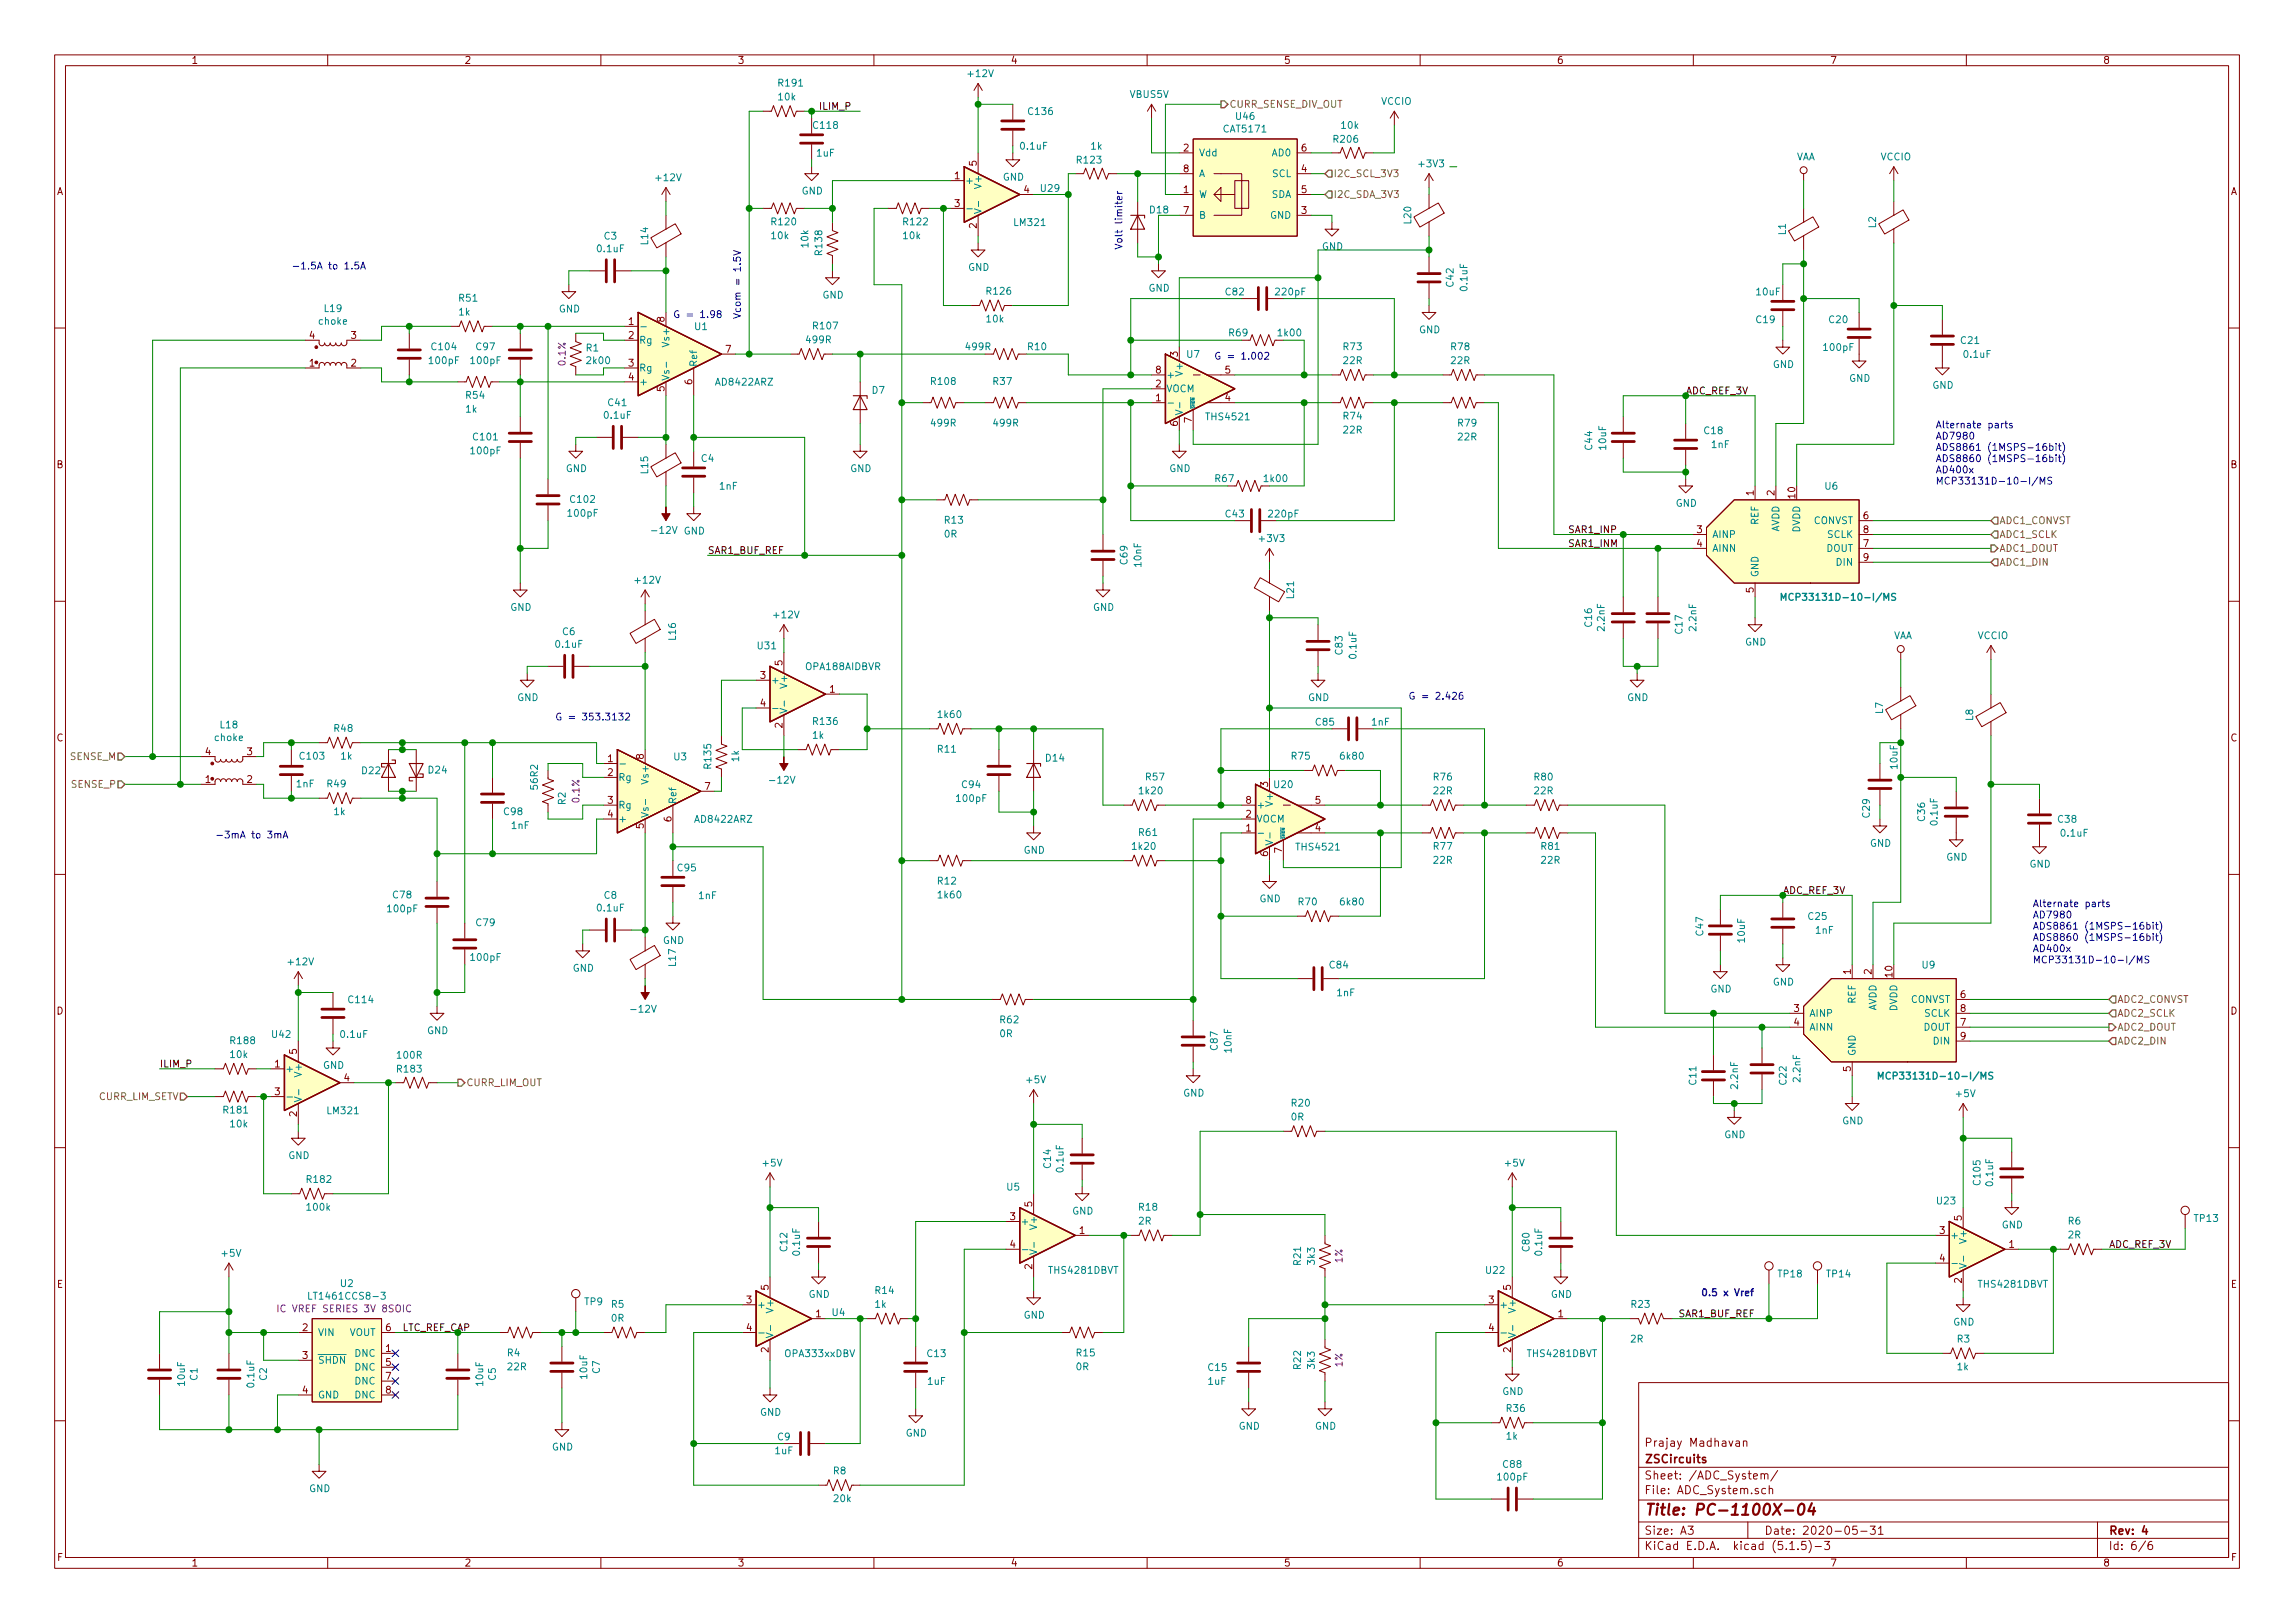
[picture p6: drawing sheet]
<svg xmlns="http://www.w3.org/2000/svg" width="420mm" height="297mm" viewBox="0 0 420 297" stroke-linecap="round" stroke-linejoin="round" font-family="sans-serif">
<defs><g id="words">
<text font-size="2.8" fill="#840000" x="301" y="277.3">Title: PC-1100X-04</text>
<g font-size="2.1" fill="#840000">
<text x="301" y="267.8">ZSCircuits</text>
<text x="301" y="264.8">Prajay Madhavan</text>
<text x="301" y="273.5">File: ADC_System.sch</text>
<text x="301" y="270.8">Sheet: /ADC_System/</text>
<text x="301" y="280.9">Size: A3</text>
<text x="323" y="280.9">Date: 2020-05-31</text>
<text x="386" y="280.9">Rev: 4</text>
<text x="301" y="283.7">KiCad E.D.A. kicad (5.1.5)-3</text>
<text x="386" y="283.7">Id: 6/6</text>
</g>
<g font-size="1.8" fill="#840000">
<text x="35" y="11.7">1</text>
<text x="85" y="11.7">2</text>
<text x="135" y="11.7">3</text>
<text x="185" y="11.7">4</text>
<text x="235" y="11.7">5</text>
<text x="285" y="11.7">6</text>
<text x="335" y="11.7">7</text>
<text x="385" y="11.7">8</text>
<text x="216.7" y="27.7">2</text>
<text x="238.3" y="27.7">6</text>
<text x="10.4" y="35.7">A</text>
<text x="174.8" y="32.8">1</text>
<text x="178.8" y="30.4" transform="rotate(-90 178.8 30.4)">5</text>
<text x="187.5" y="35.3">4</text>
<text x="216.7" y="35.3">1</text>
<text x="216.7" y="31.5">8</text>
<text x="238.3" y="31.5">4</text>
<text x="238.3" y="35.3">5</text>
<text x="408.4" y="35.7">A</text>
<text x="174.8" y="37.9">3</text>
<text x="178.8" y="41.8" transform="rotate(-90 178.8 41.8)">2</text>
<text x="216.7" y="39.2">7</text>
<text x="238.3" y="39.2">3</text>
<text x="115.1" y="59.5">1</text>
<text x="121.7" y="58.9" transform="rotate(-90 121.7 58.9)">8</text>
<text x="56.7" y="62">4</text>
<text x="64.3" y="62">3</text>
<text x="115.1" y="62">2</text>
<text x="132.9" y="64.6">7</text>
<text x="215.6" y="65.3" transform="rotate(-90 215.6 65.3)">3</text>
<text x="56.7" y="67.1">1</text>
<text x="64.3" y="67.1">2</text>
<text x="115.1" y="67.1">3</text>
<text x="115.1" y="69.6">4</text>
<text x="121.7" y="71.6" transform="rotate(-90 121.7 71.6)">5</text>
<text x="126.7" y="70.4" transform="rotate(-90 126.7 70.4)">6</text>
<text x="211.6" y="70.9">2</text>
<text x="211.6" y="68.4">8</text>
<text x="224.3" y="68.4">5</text>
<text x="211.6" y="73.4">1</text>
<text x="215.6" y="78" transform="rotate(-90 215.6 78)">6</text>
<text x="218.2" y="77.4" transform="rotate(-90 218.2 77.4)">7</text>
<text x="224.3" y="73.4">4</text>
<text x="10.4" y="85.7">B</text>
<text x="408.4" y="85.7">B</text>
<text x="321.1" y="90.7" transform="rotate(-90 321.1 90.7)">1</text>
<text x="324.9" y="90.7" transform="rotate(-90 324.9 90.7)">2</text>
<text x="328.7" y="91.2" transform="rotate(-90 328.7 91.2)">10</text>
<text x="341.1" y="95">6</text>
<text x="310.7" y="97.6">3</text>
<text x="310.7" y="100.1">4</text>
<text x="341.1" y="100.1">7</text>
<text x="341.1" y="97.6">8</text>
<text x="341.1" y="102.7">9</text>
<text x="321.1" y="108.5" transform="rotate(-90 321.1 108.5)">5</text>
<text x="139.2" y="124.2">3</text>
<text x="143.3" y="121.8" transform="rotate(-90 143.3 121.8)">5</text>
<text x="139.2" y="129.3">4</text>
<text x="151.9" y="126.8">1</text>
<text x="10.4" y="135.7">C</text>
<text x="143.3" y="133.2" transform="rotate(-90 143.3 133.2)">2</text>
<text x="408.4" y="135.7">C</text>
<text x="37.6" y="143.3">1</text>
<text x="37.6" y="138.2">4</text>
<text x="45.2" y="143.3">2</text>
<text x="45.2" y="138.2">3</text>
<text x="111.3" y="139.5">1</text>
<text x="111.3" y="142">2</text>
<text x="117.9" y="138.9" transform="rotate(-90 117.9 138.9)">8</text>
<text x="111.3" y="147.1">3</text>
<text x="111.3" y="149.6">4</text>
<text x="129.1" y="144.6">7</text>
<text x="228.1" y="149.6">2</text>
<text x="228.1" y="147.1">8</text>
<text x="232.2" y="144" transform="rotate(-90 232.2 144)">3</text>
<text x="240.8" y="147.1">5</text>
<text x="117.9" y="151.6" transform="rotate(-90 117.9 151.6)">5</text>
<text x="122.9" y="150.4" transform="rotate(-90 122.9 150.4)">6</text>
<text x="228.1" y="152.2">1</text>
<text x="240.8" y="152.2">4</text>
<text x="232.2" y="156.7" transform="rotate(-90 232.2 156.7)">6</text>
<text x="234.7" y="156.1" transform="rotate(-90 234.7 156.1)">7</text>
<text x="338.8" y="178.3" transform="rotate(-90 338.8 178.3)">1</text>
<text x="342.6" y="178.3" transform="rotate(-90 342.6 178.3)">2</text>
<text x="346.5" y="178.8" transform="rotate(-90 346.5 178.8)">10</text>
<text x="10.4" y="185.7">D</text>
<text x="328.4" y="185.2">3</text>
<text x="358.9" y="182.7">6</text>
<text x="358.9" y="185.2">8</text>
<text x="408.4" y="185.7">D</text>
<text x="328.4" y="187.7">4</text>
<text x="358.9" y="187.7">7</text>
<text x="358.9" y="190.3">9</text>
<text x="50.3" y="195.4">1</text>
<text x="54.4" y="192.9" transform="rotate(-90 54.4 192.9)">5</text>
<text x="63" y="197.9">4</text>
<text x="338.8" y="196.1" transform="rotate(-90 338.8 196.1)">5</text>
<text x="50.3" y="200.4">3</text>
<text x="54.4" y="204.4" transform="rotate(-90 54.4 204.4)">2</text>
<text x="189" y="220.9" transform="rotate(-90 189 220.9)">5</text>
<text x="184.9" y="223.3">3</text>
<text x="197.6" y="225.8">1</text>
<text x="355.1" y="225.8">3</text>
<text x="359.2" y="223.4" transform="rotate(-90 359.2 223.4)">5</text>
<text x="184.9" y="228.4">4</text>
<text x="189" y="232.3" transform="rotate(-90 189 232.3)">2</text>
<text x="355.1" y="230.9">4</text>
<text x="367.8" y="228.4">1</text>
<text x="10.4" y="235.7">E</text>
<text x="136.7" y="238.5">3</text>
<text x="140.7" y="236.1" transform="rotate(-90 140.7 236.1)">5</text>
<text x="272.6" y="238.5">3</text>
<text x="276.6" y="236.1" transform="rotate(-90 276.6 236.1)">5</text>
<text x="359.2" y="234.8" transform="rotate(-90 359.2 234.8)">2</text>
<text x="408.4" y="235.7">E</text>
<text x="55.4" y="243.6">2</text>
<text x="70.6" y="243.6">6</text>
<text x="136.7" y="243.6">4</text>
<text x="149.4" y="241.1">1</text>
<text x="272.6" y="243.6">4</text>
<text x="285.3" y="241.1">1</text>
<text x="55.4" y="248.7">3</text>
<text x="70.6" y="247.4">1</text>
<text x="70.6" y="250">5</text>
<text x="140.7" y="247.5" transform="rotate(-90 140.7 247.5)">2</text>
<text x="276.6" y="247.5" transform="rotate(-90 276.6 247.5)">2</text>
<text x="55.4" y="255.1">4</text>
<text x="70.6" y="252.5">7</text>
<text x="70.6" y="255.1">8</text>
<text x="10.5" y="285.7">F</text>
<text x="35" y="286.7">1</text>
<text x="85" y="286.7">2</text>
<text x="135" y="286.7">3</text>
<text x="185" y="286.7">4</text>
<text x="235" y="286.7">5</text>
<text x="285" y="286.7">6</text>
<text x="335" y="286.7">7</text>
<text x="385" y="286.7">8</text>
<text x="408.5" y="285.7">F</text>
</g>
<g font-size="1.8" fill="#008484">
<text x="142.6" y="15.8">R191</text>
<text x="177.4" y="14.1">+12V</text>
<text x="206.9" y="17.9">VBUS5V</text>
<text x="142.6" y="18.4">10k</text>
<text x="149" y="23.6">C118</text>
<text x="188.4" y="21">C136</text>
<text x="226.3" y="21.9">U46</text>
<text x="245.6" y="23.6">10k</text>
<text x="252.9" y="19.2">VCCIO</text>
<text x="149.6" y="28.7">1uF</text>
<text x="186.9" y="27.4">0.1uF</text>
<text x="197.3" y="29.9">R123</text>
<text x="199.8" y="27.4">1k</text>
<text x="219.5" y="28.6">Vdd</text>
<text x="224.2" y="24.2">CAT5171</text>
<text x="232.9" y="28.6">AD0</text>
<text x="244.3" y="26.1">R206</text>
<text x="328.8" y="29.3">VAA</text>
<text x="344.3" y="29.3">VCCIO</text>
<text x="120.2" y="33.2">+12V</text>
<text x="146.8" y="35.6">GND</text>
<text x="176.7" y="33.7">+</text>
<text x="179.7" y="34.1" transform="rotate(-90 179.7 34.1)">V+</text>
<text x="183.6" y="33.1">GND</text>
<text x="190.6" y="35.1">U29</text>
<text x="219.5" y="32.4">A</text>
<text x="232.9" y="32.4">SCL</text>
<text x="259.9" y="30.6">+3V3</text>
<text x="141.4" y="41.2">R120</text>
<text x="165.5" y="41.2">R122</text>
<text x="185.8" y="41.4">LM321</text>
<text x="210.6" y="39.1">D18</text>
<text x="219.5" y="36.2">W</text>
<text x="219.5" y="40">B</text>
<text x="232.5" y="40">GND</text>
<text x="232.7" y="36.2">SDA</text>
<text x="258.4" y="40.9" transform="rotate(-90 258.4 40.9)">L20</text>
<text x="343.5" y="41.7" transform="rotate(-90 343.5 41.7)">L2</text>
<text x="109.4" y="46.2">0.1uF</text>
<text x="110.6" y="43.9">C3</text>
<text x="118.7" y="44.7" transform="rotate(-90 118.7 44.7)">L14</text>
<text x="141.3" y="43.8">10k</text>
<text x="148" y="45.2" transform="rotate(-90 148 45.2)">10k</text>
<text x="150.5" y="46.6" transform="rotate(-90 150.5 46.6)">R138</text>
<text x="165.4" y="43.8">10k</text>
<text x="242" y="45.8">GND</text>
<text x="326.9" y="43" transform="rotate(-90 326.9 43)">L1</text>
<text x="177.2" y="49.6">GND</text>
<text x="180.7" y="53.9">R126</text>
<text x="210.3" y="53.4">GND</text>
<text x="266.1" y="52.4" transform="rotate(-90 266.1 52.4)">C42</text>
<text x="268.7" y="53.1" transform="rotate(-90 268.7 53.1)">0.1uF</text>
<text x="58.4" y="59.4">choke</text>
<text x="59.4" y="57.1">L19</text>
<text x="84" y="57.7">1k</text>
<text x="84.1" y="55.2">R51</text>
<text x="102.3" y="57.2">GND</text>
<text x="150.6" y="54.6">GND</text>
<text x="180.7" y="59">10k</text>
<text x="224.4" y="54.1">C82</text>
<text x="233.7" y="54.1">220pF</text>
<text x="321.6" y="59.1">C19</text>
<text x="321.6" y="54.1">10uF</text>
<text x="334.9" y="59.1">C20</text>
<text x="79.1" y="64.1">C104</text>
<text x="87.2" y="64.1">C97</text>
<text x="107.3" y="64.3">R1</text>
<text x="117" y="62.9">Rg</text>
<text x="122.6" y="63.1" transform="rotate(-90 122.6 63.1)">Vs+</text>
<text x="127.2" y="60.4">U1</text>
<text x="147.7" y="62.8">499R</text>
<text x="149" y="60.3">R107</text>
<text x="176.9" y="64.1">499R</text>
<text x="188.2" y="64.1">R10</text>
<text x="217.3" y="65.5">U7</text>
<text x="225.1" y="61.6">R69</text>
<text x="234.1" y="61.6">1k00</text>
<text x="246" y="64.1">R73</text>
<text x="259.8" y="61">GND</text>
<text x="265.7" y="64.1">R78</text>
<text x="334" y="64.2">100pF</text>
<text x="359.1" y="63">C21</text>
<text x="359.6" y="65.5">0.1uF</text>
<text x="78.7" y="66.6">100pF</text>
<text x="86.3" y="66.6">100pF</text>
<text x="107.6" y="66.6">2k00</text>
<text x="117" y="68">Rg</text>
<text x="117" y="70.5">+</text>
<text x="122.6" y="69.8" transform="rotate(-90 122.6 69.8)">Vs-</text>
<text x="127.6" y="67.2" transform="rotate(-90 127.6 67.2)">Ref</text>
<text x="131.2" y="70.6">AD8422ARZ</text>
<text x="170.6" y="70.4">R108</text>
<text x="181.9" y="70.4">R37</text>
<text x="213.5" y="71.8">VOCM</text>
<text x="213.5" y="69.3">+</text>
<text x="216.5" y="68.4" transform="rotate(-90 216.5 68.4)">V+</text>
<text x="246" y="66.6">22R</text>
<text x="265.7" y="66.6">22R</text>
<text x="324.6" y="67.3">GND</text>
<text x="338.5" y="69.9">GND</text>
<text x="353.8" y="71.2">GND</text>
<text x="85.3" y="75.5">1k</text>
<text x="85.4" y="73">R54</text>
<text x="110.7" y="76.6">0.1uF</text>
<text x="111.4" y="74.3">C41</text>
<text x="159.7" y="72.1">D7</text>
<text x="221.1" y="76.9">THS4521</text>
<text x="246" y="76.8">R74</text>
<text x="86.3" y="83.1">100pF</text>
<text x="86.8" y="80.6">C101</text>
<text x="170.6" y="78.1">499R</text>
<text x="182" y="78.1">499R</text>
<text x="246" y="79.3">22R</text>
<text x="267" y="78.1">R79</text>
<text x="267" y="80.6">22R</text>
<text x="291.5" y="82.3" transform="rotate(-90 291.5 82.3)">C44</text>
<text x="294.1" y="82.2" transform="rotate(-90 294.1 82.2)">10uF</text>
<text x="312.1" y="79.5">C18</text>
<text x="313.4" y="82">1nF</text>
<text x="103.6" y="86.4">GND</text>
<text x="118.7" y="86.7" transform="rotate(-90 118.7 86.7)">L15</text>
<text x="128.4" y="84.5">C4</text>
<text x="131.8" y="89.6">1nF</text>
<text x="155.7" y="86.4">GND</text>
<text x="214.1" y="86.4">GND</text>
<text x="222.5" y="88.2">R67</text>
<text x="231.6" y="88.2">1k00</text>
<text x="334.2" y="89.6">U6</text>
<text x="104.1" y="94.6">100pF</text>
<text x="104.5" y="92">C102</text>
<text x="173" y="95.8">R13</text>
<text x="224.4" y="94.7">C43</text>
<text x="232.4" y="94.7">220pF</text>
<text x="306.8" y="92.7">GND</text>
<text x="332" y="95.9">CONVST</text>
<text x="119.7" y="97.7">-12V</text>
<text x="125.2" y="97.8">GND</text>
<text x="172.9" y="98.4">0R</text>
<text x="230.7" y="99.2">+3V3</text>
<text x="313.4" y="98.5">AINP</text>
<text x="313.4" y="101">AINN</text>
<text x="321.9" y="96" transform="rotate(-90 321.9 96)">REF</text>
<text x="325.8" y="97.5" transform="rotate(-90 325.8 97.5)">AVDD</text>
<text x="329.6" y="97.5" transform="rotate(-90 329.6 97.5)">DVDD</text>
<text x="334.3" y="101">DOUT</text>
<text x="334.5" y="98.5">SCLK</text>
<text x="116.4" y="106.8">+12V</text>
<text x="206.4" y="103.2" transform="rotate(-90 206.4 103.2)">C69</text>
<text x="209" y="103.7" transform="rotate(-90 209 103.7)">10nF</text>
<text x="321.9" y="105.7" transform="rotate(-90 321.9 105.7)">GND</text>
<text x="336.3" y="103.5">DIN</text>
<text x="93.4" y="111.8">GND</text>
<text x="141.8" y="113.2">+12V</text>
<text x="200.1" y="111.8">GND</text>
<text x="236.9" y="109.5" transform="rotate(-90 236.9 109.5)">L21</text>
<text x="328.1" y="109.9">MCP33131D-10-I/MS</text>
<text x="101.8" y="118.6">0.1uF</text>
<text x="103" y="116.2">C6</text>
<text x="123.7" y="117.1" transform="rotate(-90 123.7 117.1)">L16</text>
<text x="138.8" y="118.8">U31</text>
<text x="245.8" y="119.7" transform="rotate(-90 245.8 119.7)">C83</text>
<text x="291.5" y="114.7" transform="rotate(-90 291.5 114.7)">C16</text>
<text x="293.8" y="115.4" transform="rotate(-90 293.8 115.4)">2.2nF</text>
<text x="308" y="115.9" transform="rotate(-90 308 115.9)">C17</text>
<text x="310.6" y="115.4" transform="rotate(-90 310.6 115.4)">2.2nF</text>
<text x="319.5" y="118.1">GND</text>
<text x="346.6" y="117">VAA</text>
<text x="362.1" y="117">VCCIO</text>
<text x="141.1" y="125.1">+</text>
<text x="144.1" y="125.6" transform="rotate(-90 144.1 125.6)">V+</text>
<text x="147.6" y="122.6">OPA188AIDBVR</text>
<text x="248.3" y="120.4" transform="rotate(-90 248.3 120.4)">0.1uF</text>
<text x="94.7" y="128.3">GND</text>
<text x="171.9" y="131.4">1k60</text>
<text x="239.5" y="128.3">GND</text>
<text x="297.9" y="128.3">GND</text>
<text x="344.7" y="130.6" transform="rotate(-90 344.7 130.6)">L7</text>
<text x="361.2" y="131.9" transform="rotate(-90 361.2 131.9)">L8</text>
<text x="39.4" y="135.6">choke</text>
<text x="40.4" y="133.3">L18</text>
<text x="61.2" y="133.9">R48</text>
<text x="148.8" y="135.2">1k</text>
<text x="149" y="132.7">R136</text>
<text x="171.7" y="137.8">R11</text>
<text x="240.9" y="132.8">C85</text>
<text x="251.2" y="132.8">1nF</text>
<text x="55" y="139">C103</text>
<text x="62.5" y="139">1k</text>
<text x="66.3" y="141.7">D22</text>
<text x="78.5" y="141.6">D24</text>
<text x="113.2" y="142.9">Rg</text>
<text x="118.7" y="143.1" transform="rotate(-90 118.7 143.1)">Vs+</text>
<text x="123.4" y="139.2">U3</text>
<text x="130.2" y="140.5" transform="rotate(-90 130.2 140.5)">R135</text>
<text x="135.3" y="139.4" transform="rotate(-90 135.3 139.4)">1k</text>
<text x="141.3" y="143.4">-12V</text>
<text x="191.5" y="139.4">D14</text>
<text x="209.8" y="142.8">R57</text>
<text x="236.5" y="139">R75</text>
<text x="245.5" y="139">6k80</text>
<text x="262.5" y="142.8">R76</text>
<text x="280.9" y="142.8">R80</text>
<text x="347.4" y="140.7" transform="rotate(-90 347.4 140.7)">10uF</text>
<text x="54.3" y="144.1">1nF</text>
<text x="60" y="144.1">R49</text>
<text x="61.2" y="149.2">1k</text>
<text x="92.3" y="149.2">C98</text>
<text x="98.5" y="144.4" transform="rotate(-90 98.5 144.4)">56R2</text>
<text x="103.6" y="147.3" transform="rotate(-90 103.6 147.3)">R2</text>
<text x="113.2" y="148">Rg</text>
<text x="118.7" y="149.8" transform="rotate(-90 118.7 149.8)">Vs-</text>
<text x="123.8" y="147.2" transform="rotate(-90 123.8 147.2)">Ref</text>
<text x="175.3" y="146.8">100pF</text>
<text x="176.2" y="144.2">C94</text>
<text x="208.7" y="145.4">1k20</text>
<text x="230" y="148">+</text>
<text x="233" y="147.2" transform="rotate(-90 233 147.2)">V+</text>
<text x="233.3" y="144.2">U20</text>
<text x="262.5" y="145.4">22R</text>
<text x="280.9" y="145.4">22R</text>
<text x="342.3" y="149.6" transform="rotate(-90 342.3 149.6)">C29</text>
<text x="93.7" y="151.7">1nF</text>
<text x="113.2" y="150.5">+</text>
<text x="127.4" y="150.6">AD8422ARZ</text>
<text x="207.4" y="155.5">1k20</text>
<text x="208.6" y="153">R61</text>
<text x="230" y="150.5">VOCM</text>
<text x="237.6" y="155.7">THS4521</text>
<text x="262.5" y="155.5">R77</text>
<text x="282.2" y="155.5">R81</text>
<text x="342.3" y="155">GND</text>
<text x="352.4" y="150.2" transform="rotate(-90 352.4 150.2)">C36</text>
<text x="354.7" y="150.9" transform="rotate(-90 354.7 150.9)">0.1uF</text>
<text x="376.8" y="150.6">C38</text>
<text x="377.4" y="153.1">0.1uF</text>
<text x="124.1" y="159.5">C95</text>
<text x="171.7" y="161.9">R12</text>
<text x="187.4" y="156.2">GND</text>
<text x="262.5" y="158.1">22R</text>
<text x="282.2" y="158.1">22R</text>
<text x="356.3" y="157.5">GND</text>
<text x="371.6" y="158.8">GND</text>
<text x="71.1" y="167">100pF</text>
<text x="72" y="164.4">C78</text>
<text x="109.4" y="166.8">0.1uF</text>
<text x="110.6" y="164.5">C8</text>
<text x="128" y="164.6">1nF</text>
<text x="171.9" y="164.4">1k60</text>
<text x="230.6" y="165.1">GND</text>
<text x="237.8" y="165.7">R70</text>
<text x="245.5" y="165.7">6k80</text>
<text x="87.2" y="169.5">C79</text>
<text x="121.4" y="172.8">GND</text>
<text x="311.8" y="171.2" transform="rotate(-90 311.8 171.2)">C47</text>
<text x="319.5" y="172.4" transform="rotate(-90 319.5 172.4)">10uF</text>
<text x="331.1" y="168.4">C25</text>
<text x="332.4" y="170.9">1nF</text>
<text x="52.9" y="176.7">+12V</text>
<text x="86.3" y="175.9">100pF</text>
<text x="104.9" y="177.8">GND</text>
<text x="123.7" y="176.8" transform="rotate(-90 123.7 176.8)">L17</text>
<text x="243.5" y="177.3">C84</text>
<text x="351.9" y="177.3">U9</text>
<text x="63.9" y="183.6">C114</text>
<text x="115.9" y="185.3">-12V</text>
<text x="244.8" y="182.3">1nF</text>
<text x="313.1" y="181.6">GND</text>
<text x="324.6" y="180.4">GND</text>
<text x="339.7" y="183.7" transform="rotate(-90 339.7 183.7)">REF</text>
<text x="343.5" y="185.1" transform="rotate(-90 343.5 185.1)">AVDD</text>
<text x="347.3" y="185.1" transform="rotate(-90 347.3 185.1)">DVDD</text>
<text x="349.8" y="183.6">CONVST</text>
<text x="42.3" y="191.1">R188</text>
<text x="49.9" y="190">U42</text>
<text x="62.5" y="190">0.1uF</text>
<text x="78.2" y="189.3">GND</text>
<text x="183.1" y="189.8">0R</text>
<text x="183.2" y="187.3">R62</text>
<text x="331.2" y="186.1">AINP</text>
<text x="331.2" y="188.6">AINN</text>
<text x="352.1" y="188.6">DOUT</text>
<text x="352.3" y="186.1">SCLK</text>
<text x="354.1" y="191.2">DIN</text>
<text x="42.2" y="193.6">10k</text>
<text x="52.2" y="196.3">+</text>
<text x="55.2" y="196.7" transform="rotate(-90 55.2 196.7)">V+</text>
<text x="59.1" y="195.6">GND</text>
<text x="72.8" y="196.3">R183</text>
<text x="72.8" y="193.8">100R</text>
<text x="222.9" y="192.1" transform="rotate(-90 222.9 192.1)">C87</text>
<text x="225.5" y="192.6" transform="rotate(-90 225.5 192.6)">10nF</text>
<text x="329.6" y="197.9" transform="rotate(-90 329.6 197.9)">2.2nF</text>
<text x="339.7" y="193.3" transform="rotate(-90 339.7 193.3)">GND</text>
<text x="345.9" y="197.6">MCP33131D-10-I/MS</text>
<text x="41" y="203.8">R181</text>
<text x="60.1" y="203.9">LM321</text>
<text x="188" y="198.3">+5V</text>
<text x="216.6" y="200.7">GND</text>
<text x="236.5" y="202.5">R20</text>
<text x="310.6" y="198.5" transform="rotate(-90 310.6 198.5)">C11</text>
<text x="318.2" y="199.2" transform="rotate(-90 318.2 199.2)">2.2nF</text>
<text x="327.1" y="198.5" transform="rotate(-90 327.1 198.5)">C22</text>
<text x="358.2" y="200.8">+5V</text>
<text x="42.2" y="206.3">10k</text>
<text x="236.4" y="205.1">0R</text>
<text x="315.7" y="208.3">GND</text>
<text x="337.3" y="205.8">GND</text>
<text x="52.8" y="212.1">GND</text>
<text x="139.8" y="213.5">+5V</text>
<text x="192.4" y="213.7" transform="rotate(-90 192.4 213.7)">C14</text>
<text x="194.7" y="214.4" transform="rotate(-90 194.7 214.4)">0.1uF</text>
<text x="275.6" y="213.5">+5V</text>
<text x="56.3" y="216.5">R182</text>
<text x="56.3" y="221.6">100k</text>
<text x="184.4" y="217.9">U5</text>
<text x="208.6" y="221.6">R18</text>
<text x="354.7" y="220.4">U23</text>
<text x="362.6" y="216.7" transform="rotate(-90 362.6 216.7)">C105</text>
<text x="364.9" y="217" transform="rotate(-90 364.9 217)">0.1uF</text>
<text x="186.8" y="224.2">+</text>
<text x="189.9" y="224.6" transform="rotate(-90 189.9 224.6)">V+</text>
<text x="196.3" y="222.3">GND</text>
<text x="208.5" y="224.1">2R</text>
<text x="357" y="226.7">+</text>
<text x="360" y="227.2" transform="rotate(-90 360 227.2)">V+</text>
<text x="366.5" y="224.8">GND</text>
<text x="378.7" y="224.1">R6</text>
<text x="378.7" y="226.7">2R</text>
<text x="401.8" y="223.6">TP13</text>
<text x="40.7" y="230">+5V</text>
<text x="144.1" y="229" transform="rotate(-90 144.1 229)">C12</text>
<text x="146.5" y="229.7" transform="rotate(-90 146.5 229.7)">0.1uF</text>
<text x="192.2" y="233.1">THS4281DBVT</text>
<text x="238.2" y="231.5" transform="rotate(-90 238.2 231.5)">R21</text>
<text x="240.7" y="231.4" transform="rotate(-90 240.7 231.4)">3k3</text>
<text x="272.1" y="233.1">U22</text>
<text x="280" y="229" transform="rotate(-90 280 229)">C80</text>
<text x="282.3" y="229.7" transform="rotate(-90 282.3 229.7)">0.1uF</text>
<text x="325.6" y="233.8">TP18</text>
<text x="334.5" y="233.8">TP14</text>
<text x="57.3" y="237.9">LT1461CCS8-3</text>
<text x="62.4" y="235.5">U2</text>
<text x="107.1" y="238.9">TP9</text>
<text x="112" y="239.4">R5</text>
<text x="138.6" y="239.4">+</text>
<text x="141.6" y="239.9" transform="rotate(-90 141.6 239.9)">V+</text>
<text x="148" y="237.5">GND</text>
<text x="160.2" y="239.4">1k</text>
<text x="160.3" y="236.8">R14</text>
<text x="274.4" y="239.4">+</text>
<text x="277.5" y="239.9" transform="rotate(-90 277.5 239.9)">V+</text>
<text x="283.9" y="237.5">GND</text>
<text x="298.7" y="239.4">R23</text>
<text x="362.4" y="235.7">THS4281DBVT</text>
<text x="58.2" y="244.5">VIN</text>
<text x="63.9" y="244.5">VOUT</text>
<text x="112" y="241.9">0R</text>
<text x="152.4" y="240.9">U4</text>
<text x="187.4" y="241.3">GND</text>
<text x="298.6" y="245.7">2R</text>
<text x="357.6" y="242.6">GND</text>
<text x="358.3" y="245.7">R3</text>
<text x="58.2" y="249.6">SHDN</text>
<text x="65" y="248.3">DNC</text>
<text x="65" y="250.9">DNC</text>
<text x="92.9" y="248.2">R4</text>
<text x="93" y="250.8">22R</text>
<text x="109.8" y="251.3" transform="rotate(-90 109.8 251.3)">C7</text>
<text x="143.8" y="248.4">OPA333xxDBV</text>
<text x="169.8" y="248.4">C13</text>
<text x="197.1" y="250.8">0R</text>
<text x="197.1" y="248.2">R15</text>
<text x="221.3" y="250.9">C15</text>
<text x="238.2" y="250.6" transform="rotate(-90 238.2 250.6)">R22</text>
<text x="240.7" y="250.4" transform="rotate(-90 240.7 250.4)">3k3</text>
<text x="279.8" y="248.4">THS4281DBVT</text>
<text x="358.4" y="250.8">1k</text>
<text x="33.9" y="253.6" transform="rotate(-90 33.9 253.6)">10uF</text>
<text x="36.2" y="252.6" transform="rotate(-90 36.2 252.6)">C1</text>
<text x="46.6" y="253.8" transform="rotate(-90 46.6 253.8)">0.1uF</text>
<text x="48.9" y="252.6" transform="rotate(-90 48.9 252.6)">C2</text>
<text x="58.2" y="255.9">GND</text>
<text x="65" y="253.4">DNC</text>
<text x="65" y="255.9">DNC</text>
<text x="88.5" y="253.6" transform="rotate(-90 88.5 253.6)">10uF</text>
<text x="90.8" y="252.6" transform="rotate(-90 90.8 252.6)">C5</text>
<text x="107.5" y="252.3" transform="rotate(-90 107.5 252.3)">10uF</text>
<text x="169.9" y="253.5">1uF</text>
<text x="221.2" y="253.5">1uF</text>
<text x="275" y="255.3">GND</text>
<text x="139.1" y="259.1">GND</text>
<text x="142.4" y="263.6">C9</text>
<text x="165.8" y="262.9">GND</text>
<text x="226.8" y="261.7">GND</text>
<text x="240.7" y="261.7">GND</text>
<text x="275.8" y="263.5">1k</text>
<text x="275.9" y="258.4">R36</text>
<text x="101" y="265.5">GND</text>
<text x="141.9" y="266.2">1uF</text>
<text x="152.6" y="269.8">R8</text>
<text x="275.2" y="268.6">C88</text>
<text x="56.6" y="273.1">GND</text>
<text x="152.7" y="274.9">20k</text>
<text x="274.3" y="271">100pF</text>
</g>
<g font-size="1.8">
<text x="149.9" y="20.1">ILIM_P</text>
<text x="129.5" y="101.4">SAR1_BUF_REF</text>
<text x="287" y="97.6">SAR1_INP</text>
<text x="287" y="100.1">SAR1_INM</text>
<text x="29.2" y="195.4">ILIM_P</text>
<text x="386.1" y="228.4">ADC_REF_3V</text>
<text x="307.4" y="241.1">SAR1_BUF_REF</text>
</g>
<g font-size="1.8" fill="#848400">
<text x="225" y="19.7">CURR_SENSE_DIV_OUT</text>
<text x="244.1" y="32.4">I2C_SCL_3V3</text>
<text x="244.1" y="36.2">I2C_SDA_3V3</text>
<text x="366" y="95.9">ADC1_CONVST</text>
<text x="366" y="101">ADC1_DOUT</text>
<text x="366" y="98.5">ADC1_SCLK</text>
<text x="366" y="103.5">ADC1_DIN</text>
<text x="12.9" y="139.1">SENSE_M</text>
<text x="13.2" y="144.2">SENSE_P</text>
<text x="387.6" y="183.6">ADC2_CONVST</text>
<text x="387.6" y="186.1">ADC2_SCLK</text>
<text x="387.6" y="191.2">ADC2_DIN</text>
<text x="387.6" y="188.6">ADC2_DOUT</text>
<text x="18" y="201.3">CURR_LIM_SETV</text>
<text x="85.3" y="198.8">CURR_LIM_OUT</text>
</g>
<g font-size="1.8" fill="#0000c2">
<text x="205.5" y="45.8" transform="rotate(-90 205.5 45.8)">Volt limiter</text>
<text x="53.3" y="49.3">-1.5A to 1.5A</text>
<text x="123.2" y="58.2">G = 1.98</text>
<text x="135.6" y="58.5" transform="rotate(-90 135.6 58.5)">Vcom = 1.5V</text>
<text x="222.2" y="65.8">G = 1.002</text>
<text x="354.3" y="78.4">Alternate parts</text>
<text x="354.3" y="80.5">AD7980</text>
<text x="354.3" y="82.5">ADS8861 (1MSPS-16bit)</text>
<text x="354.3" y="84.6">ADS8860 (1MSPS-16bit)</text>
<text x="354.3" y="86.6">AD400x</text>
<text x="354.3" y="88.7">MCP33131D-10-I/MS</text>
<text x="101.6" y="131.9">G = 353.3132</text>
<text x="257.8" y="128.1">G = 2.426</text>
<text x="39.4" y="153.5">-3mA to 3mA</text>
<text x="372.1" y="166">Alternate parts</text>
<text x="372.1" y="168.1">AD7980</text>
<text x="372.1" y="170.1">ADS8861 (1MSPS-16bit)</text>
<text x="372.1" y="172.2">ADS8860 (1MSPS-16bit)</text>
<text x="372.1" y="174.3">AD400x</text>
<text x="372.1" y="176.3">MCP33131D-10-I/MS</text>
<text x="313.4" y="237.2">0.5 x Vref</text>
</g>
<g font-size="1.8" fill="#840084">
<text x="103.6" y="66.8" transform="rotate(-90 103.6 66.8)">0.1%</text>
<text x="106.1" y="146.8" transform="rotate(-90 106.1 146.8)">0.1%</text>
<text x="245.8" y="231.2" transform="rotate(-90 245.8 231.2)">1%</text>
<text x="52" y="240.2">IC VREF SERIES 3V 8SOIC</text>
<text x="245.8" y="250.2" transform="rotate(-90 245.8 250.2)">1%</text>
</g>
<g font-size="1.8" fill="#008400">
<text x="308.6" y="72.2">ADC_REF_3V</text>
<text x="326.4" y="163.6">ADC_REF_3V</text>
<text x="73.7" y="243.6">LTC_REF_CAP</text>
</g>
<g font-size=".7" fill="#008484">
<text x="218.7" y="74.8" transform="rotate(-90 218.7 74.8)">SHDN</text>
<text x="235.2" y="153.6" transform="rotate(-90 235.2 153.6)">SHDN</text>
</g>
</g></defs>
<g fill="none" stroke="#840000" stroke-width=".18">
<path d="M10 10h400v277h-400zM12 12h396v273.1h-396zM60 10v2M110 10v2M160 10v2M179.1 15.3l-.8 1.2M179.1 15.3v2.5M179.1 15.3l.7 1.2M185.4 19.1v2.8M210 10v2M210.8 19.1l.8 1.3M210.8 19.1v2.5"/>
<path d="M210.8 19.1l-.7 1.3M260 10v2M310 10v2M360 10v2M121.9 34.3l-.7 1.3M121.9 34.3v2.6M121.9 39.4v2.5M121.9 34.3l.8 1.3M139.7 38.1h1.5l.4-1 .8 2.1 .7-2.1 .8 2.1 .8-2.1 .7 2.1 .4-1.1h1.5M139.7 20.4h1.5l.4-1.1 .8 2.1 .7-2.1 .8 2.1 .8-2.1 .7 2.1 .4-1h1.5M148.6 30.5v1.3h1.3l-1.3 1.3-1.3-1.3h1.3M148.6 21.6v2.8"/>
<path d="M148.6 26.5v2.7M162.6 38.1h1.5l.4-1 .7 2.1 .8-2.1 .8 2.1 .7-2.1 .8 2.1 .4-1.1h1.5M174 38.1h2.5M174 33.1h2.5M179.1 28v3.8M179.1 39.4v3.8M185.4 28v1.2h1.3l-1.3 1.3-1.3-1.3h1.3M185.4 23.9v2.8M186.7 35.6h2.5M196.8 31.8h1.6l.4-1 .7 2 .8-2 .7 2 .8-2 .8 2 .3-1h1.6M208.3 36.9v7.6M215.9 31.8h2.5"/>
<path d="M215.9 35.6h2.5M215.9 28h2.5M215.9 39.4h2.5M218.4 25.4h19.1v17.8h-19.1zM222.2 35.6l1.3-1.3v2.6zM222.2 31.8h5.1v1.3h1.3v5h-2.5v-5h1.2v6.3h-5.1M222.2 35.6h3.9M237.5 31.8h2.5M237.5 35.6h2.5M237.5 28h2.5M237.5 39.4h2.5M243.8 28h1.6l.3-1 .8 2 .8-2 .7 2 .8-2 .8 2 .3-1h1.6"/>
<path d="M255.3 20.4l-.8 1.2M255.3 20.4v2.5M255.3 20.4l.7 1.2M258.9 39.7l4.4-2.6 1.1 1.9-4.5 2.6zM261.6 31.8v2.5M261.6 35.6v2.5M261.6 31.8l-.7 1.3M261.6 31.8l.8 1.3M330.2 31.8v1.3M330.2 38.1v2.6M346.7 30.5l-.8 1.3M346.7 30.5v2.6"/>
<path d="M346.7 36.9v2.5M346.7 30.5l.8 1.3M82.5 59.7h1.6l.4-1 .7 2 .8-2 .7 2 .8-2 .8 2 .3-1h1.6M104.1 52.1v1.3h1.3l-1.3 1.2-1.2-1.2h1.2M107.9 49.6h2.8M112.8 49.6h2.8M114.3 59.7h2.5M119.2 43.5l4.4-2.5 1.1 1.8-4.5 2.6zM121.9 44.4v2.6M121.9 57.2v2.5M152.4 49.6v1.2h1.3l-1.3 1.3-1.3-1.3h1.3M152.4 40.7v1.5l1 .4-2 .7 2 .8-2 .8 2 .7-2 .8 1 .4v1.5"/>
<path d="M177.8 55.9h1.5l.4-1 .8 2 .7-2 .8 2 .8-2 .7 2 .4-1h1.5M179.1 44.5v1.3h1.2l-1.2 1.2-1.3-1.2h1.3M212.1 48.3v1.3h1.3l-1.3 1.2-1.3-1.2h1.3M227.3 54.6h2.8M232.2 54.6h2.7M243.8 40.7v1.2h1.3l-1.3 1.3-1.2-1.3h1.2M261.6 55.9v1.3h1.3l-1.3 1.3-1.3-1.3h1.3M261.6 40.6v2.6M261.6 47v2.8M261.6 51.9v2.7M326.4 52.1v2.8M326.4 56.9v2.8"/>
<path d="M327.4 42.3l4.5-2.6 1.1 1.8-4.5 2.6zM330.2 43.2v2.6M340.4 57.2v2.8M343.9 41l4.5-2.6 1.1 1.9-4.5 2.5zM346.7 41.9v2.6M355.6 58.5v2.8M10 60h2M55.9 62.3h2.5v.7l.5 .3 .3-.1 .2-.4 .1 .3 .4 .2 .3-.1 .3-.4 .1 .3 .3 .2 .4-.1 .2-.4 .3 .5 .5-.1 .2-.4 .2 .4 .4 .1 .4-.3v-.7h2.5M55.9 67.3h2.5v-.6l.4-.4 .5 .2 .1 .3 .2-.3 .2-.2 .5 .2 .2 .3 .1-.3 .3-.2 .4 .2 .2 .3 .1-.3 .3-.2 .4 .2 .2 .3 .2-.4 .4-.1 .4 .4v.6h2.5M74.9 61v2.8M74.9 65.8v2.8M83.8 69.9h1.5l.4-1 .8 2 .7-2 .8 2 .8-2 .7 2 .4-1h1.5"/>
<path d="M95.2 61v2.8M95.2 65.8v2.8M95.2 76.2v2.8M105.4 61v1.5l1 .4-2 .8 2 .7-2 .8 2 .7-2 .8 1 .4v1.5M114.3 67.3h2.5M114.3 62.3h2.5M114.3 69.9h2.5M121.9 69.9v2.5M127 67.3v5.1M132.1 64.8h2.5M144.8 64.8h1.5l.4-1 .7 2 .8-2 .8 2 .7-2 .8 2 .4-1h1.5M157.5 69.9v7.6"/>
<path d="M168.9 73.7h1.5l.4-1 .8 2 .7-2 .8 2 .8-2 .7 2 .4-1h1.5M180.3 64.8h1.6l.3-1 .8 2 .8-2 .7 2 .8-2 .8 2 .3-1h1.6M180.3 73.7h1.6l.3-1 .8 2 .8-2 .7 2 .8-2 .8 2 .3-1h1.6M210.8 73.7h2.6M210.8 68.6h2.6M210.8 71.2h2.6M215.9 63.5v2.6M215.9 76.2v2.6M218.4 75v3.8M218.4 68.6h1.3M221 73.7h5.1M221 68.6h5.1"/>
<path d="M227.3 62.3h1.6l.3-1 .8 2 .8-2 .7 2 .8-2 .7 2 .4-1h1.5M243.8 73.7h1.6l.3-1 .8 2 .8-2 .7 2 .8-2 .8 2 .3-1h1.6M243.8 68.6h1.6l.3-1 .8 2 .8-2 .7 2 .8-2 .8 2 .3-1h1.6M264.2 68.6h1.5l.4-1 .7 2 .8-2 .8 2 .7-2 .8 2 .4-1h1.5M264.2 73.7h1.5l.4-1 .7 2 .8-2 .8 2 .7-2 .8 2 .4-1h1.5M297.2 76.2v2.8M308.6 77.5v2.8M326.4 62.3v1.2h1.3l-1.3 1.3-1.3-1.3h1.3M340.4 62v4.1h1.2l-1.2 1.2-1.3-1.2h1.3M355.6 63.3v4h1.3l-1.3 1.3-1.3-1.3h1.3M408 60h2M95.2 81.1v2.8"/>
<path d="M100.3 87.7v2.8M100.3 92.5v2.8M105.4 81.3v1.3h1.3l-1.3 1.3-1.3-1.3h1.3M109.2 80h2.8M114 80h2.8M119.2 85.4l4.4-2.5 1.1 1.8-4.5 2.6zM121.9 81.3v2.6M121.9 86.3v2.6M127 92.7v1.3h1.3l-1.3 1.3-1.3-1.3h1.3M127 82.6v2.8M127 87.4v2.8M157.5 81.3v1.3h1.2l-1.2 1.3-1.3-1.3h1.3"/>
<path d="M171.4 91.5h1.6l.4-1 .7 2 .8-2 .7 2 .8-2 .8 2 .3-1h1.6M201.9 97.8v2.8M215.9 81.3v1.3h1.3l-1.3 1.3-1.3-1.3h1.3M224.8 88.9h1.5l.4-1 .8 2.1 .7-2.1 .8 2.1 .7-2.1 .8 2.1 .4-1.1h1.5M226.1 95.3h2.8M230.9 95.3h2.8M297.2 81.1v2.8M308.6 87.7v1.2h1.3l-1.3 1.3-1.3-1.3h1.3M308.6 82.3v2.8M309.9 97.8h2.5M312.4 96.6l5.1-5.1h22.9v15.2h-22.9l-5.1-5.1zM321.3 88.9v2.6"/>
<path d="M325.1 88.9v2.6M340.4 95.3h2.5M340.4 97.8h2.5M10 110h2M95.2 106.7v1.3h1.3l-1.3 1.3-1.2-1.3h1.2M115.3 115.9l4.5-2.6 1.1 1.9-4.5 2.6zM118.1 108l-.8 1.3M118.1 108v2.5M118.1 111.8v2.5M118.1 116.8v2.6M118.1 108l.8 1.3M143.5 114.3l-.8 1.3"/>
<path d="M143.5 114.3v2.6M143.5 119.4v3.8M143.5 114.3l.8 1.3M201.9 106.7v1.3h1.3l-1.3 1.3-1.2-1.3h1.2M201.9 102.7v2.7M230.7 105.7l4.5 2.6-1.1 1.8-4.5-2.5zM232.4 100.4l-.8 1.2M232.4 100.4v2.5M232.4 104.2v2.5M232.4 109.2v2.6M232.4 100.4l.8 1.2M241.3 114.3v2.8"/>
<path d="M241.3 119.2v2.8M297.2 109.3v2.8M297.2 114.1v2.8M303.5 109.3v2.8M303.5 114.1v2.8M309.9 100.4h2.5M321.3 113.1v1.2h1.3l-1.3 1.3-1.3-1.3h1.3M321.3 106.7v2.6M340.4 100.4h2.5M340.4 102.9h2.5M348 119.4v1.3M364.5 118.1l-.8 1.3"/>
<path d="M364.5 118.1v2.6M364.5 118.1l.8 1.3M408 110h2M36.8 138.5h2.6v.7l.4 .3 .4-.1 .2-.4 .1 .3 .3 .2 .4-.1 .2-.4 .1 .3 .3 .2 .4-.1 .2-.4 .3 .5 .5-.1 .2-.4 .2 .4 .4 .1 .4-.3v-.7h2.6M53.3 137.2v2.8M58.4 135.9h1.5l.4-1 .8 2 .7-2 .8 2 .8-2 .7 2 .4-1h1.5M71.1 137.2v7.6M76.2 137.2v7.6M96.5 123.2v1.3h1.3l-1.3 1.3-1.3-1.3h1.3M100.3 122h2.8M105.2 122h2.7M110.5 139.7h2.5"/>
<path d="M118.1 137.2v2.5M132.1 134.7v1.5l1 .4-2 .7 2 .8-2 .7 2 .8-2 .8 1 .4v1.5M138.4 124.5h2.6M138.4 129.6h2.6M143.5 130.8v3.9M146 137.2h1.6l.4-1 .7 2 .8-2 .7 2 .8-2 .8 2 .3-1h1.6M151.1 127h2.6M170.2 133.4h1.5l.4-1 .7 2 .8-2 .8 2 .7-2 .8 2 .4-1h1.5M182.9 137.2v2.8M189.2 137.2v7.6M241.3 123.2v1.3h1.3l-1.3 1.3-1.3-1.3h1.3M243.8 133.4h2.8"/>
<path d="M248.7 133.4h2.8M299.7 123.2v1.3h1.3l-1.3 1.3-1.3-1.3h1.3M344.2 139.7v2.8M345.2 129.9l4.5-2.6 1 1.9-4.4 2.5zM348 125.8v2.5M348 130.8v2.6M361.7 131.2l4.5-2.6 1.1 1.8-4.5 2.6zM364.5 127v2.6M364.5 132.1v2.6M36.8 143.5h2.6v-.6l.4-.4 .4 .2 .2 .3 .1-.3 .3-.2 .4 .2 .2 .3 .1-.3 .3-.2 .4 .2 .2 .3 .1-.3 .3-.2 .5 .2 .1 .3 .2-.4 .4-.1 .4 .4v.6h2.6M53.3 142v2.8M58.4 146.1h1.5l.4-1 .8 2 .7-2 .8 2 .8-2 .7 2 .4-1h1.5"/>
<path d="M90.2 142.3v2.8M90.2 147.1v2.8M100.3 141v1.5l1 .4-2 .8 2 .7-2 .8 2 .8-2 .7 1 .4v1.5M110.5 147.4h2.5M110.5 142.3h2.5M110.5 149.9h2.5M118.1 149.9v2.5M123.2 147.4v5M123.2 157.5v2.8M128.3 144.8h2.5M170.2 157.5h1.5l.4-1 .7 2 .8-2 .8 2 .7-2 .8 2 .4-1h1.5M182.9 142v2.8"/>
<path d="M189.2 151.2v1.2h1.3l-1.3 1.3-1.2-1.3h1.2M205.7 157.5h1.6l.3-1 .8 2 .8-2 .7 2 .8-2 .8 2 .3-1h1.6M205.7 147.4h1.6l.3-1.1 .8 2.1 .8-2.1 .7 2.1 .8-2.1 .8 2.1 .3-1h1.6M227.3 147.4h2.6M227.3 152.4h2.6M227.3 149.9h2.6M232.4 142.3v2.5M232.4 155v2.5M234.9 147.4h1.3M234.9 153.7v3.8M237.5 147.4h5.1M237.5 152.4h5.1"/>
<path d="M238.8 141h1.5l.4-1 .7 2 .8-2 .8 2 .7-2 .8 2 .4-1h1.5M260.3 152.4h1.6l.4-1 .7 2.1 .8-2.1 .7 2.1 .8-2.1 .8 2.1 .3-1.1h1.6M260.3 147.4h1.6l.4-1.1 .7 2.1 .8-2.1 .7 2.1 .8-2.1 .8 2.1 .3-1h1.6M279.4 147.4h1.5l.4-1.1 .8 2.1 .7-2.1 .8 2.1 .8-2.1 .7 2.1 .4-1h1.5M279.4 152.4h1.5l.4-1 .8 2.1 .7-2.1 .8 2.1 .8-2.1 .7 2.1 .4-1.1h1.5M344.2 149.9v1.3h1.2l-1.2 1.2-1.3-1.2h1.3M344.2 144.6v2.8M358.1 149.6v4.1h1.3l-1.3 1.3-1.2-1.3h1.2M358.1 144.8v2.8M373.4 150.9v4.1h1.2l-1.2 1.2-1.3-1.2h1.3M373.4 146.1v2.8M10 160h2"/>
<path d="M54.6 177.8l-.8 1.3M54.6 177.8v2.6M54.6 177.8l.8 1.3M80 161.3v2.8M80 166.2v2.7M85.1 168.9v2.8M85.1 173.8v2.8M106.7 172.8v1.2h1.2l-1.2 1.3-1.3-1.3h1.3M107.9 170.2h2.8M112.8 170.2h2.8M115.3 175.6l4.5-2.6 1.1 1.9-4.5 2.6zM118.1 171.5v2.5"/>
<path d="M118.1 176.5v2.6M123.2 167.7v1.2h1.3l-1.3 1.3-1.3-1.3h1.3M123.2 162.3v2.8M232.4 160.1v1.2h1.3l-1.3 1.3-1.3-1.3h1.3M237.5 167.7h1.5l.4-1 .8 2 .7-2 .8 2 .7-2 .8 2 .4-1h1.5M237.5 179.1h2.8M242.3 179.1h2.8M315 176.6v1.2h1.2l-1.2 1.3-1.3-1.3h1.3M315 166.4v2.8M315 171.2v2.8M326.4 175.3v1.3h1.3l-1.3 1.2-1.3-1.2h1.3M326.4 165.1v2.8"/>
<path d="M326.4 170v2.8M339.1 176.6v2.5M342.9 176.6v2.5M408 160h2M39.4 195.6h1.5l.4-1 .7 2 .8-2 .8 2 .7-2 .8 2 .4-1h1.5M49.5 195.6h2.6M54.6 190.5v3.8M61 190.5v1.3h1.2l-1.2 1.3-1.3-1.3h1.3M61 181.6v2.8M61 186.5v2.8M62.2 198.2h2.6M72.4 198.2h1.5l.4-1.1 .8 2.1 .7-2.1 .8 2.1 .7-2.1 .8 2.1 .4-1h1.5"/>
<path d="M80 184.2v1.3h1.3l-1.3 1.2-1.3-1.2h1.3M181.6 182.9h1.5l.4-1 .8 2 .7-2 .8 2 .8-2 .7 2 .4-1h1.5M189.2 199.4v2.6M189.2 199.4l-.7 1.3M189.2 199.4l.8 1.3M218.4 195.6v1.3h1.3l-1.3 1.3-1.2-1.3h1.2M218.4 186.7v2.8M218.4 191.6v2.7M313.7 193.1v2.8M313.7 197.9v2.8M322.6 191.8v2.8M322.6 196.6v2.8"/>
<path d="M327.7 185.5h2.5M327.7 188h2.5M330.2 184.2l5.1-5.1h22.8v15.2h-22.8l-5.1-5zM339.1 194.3v2.6M358.1 185.5h2.6M358.1 188h2.6M358.1 182.9h2.6M358.1 190.5h2.6M10 210h2M39.4 200.7h1.5l.4-1 .7 2 .8-2 .8 2 .7-2 .8 2 .4-1h1.5M49.5 200.7h2.6M53.3 218.5h1.6l.3-1 .8 2 .8-2 .7 2 .8-2 .8 2 .3-1h1.6"/>
<path d="M54.6 207v1.3h1.3l-1.3 1.3-1.3-1.3h1.3M54.6 202v3.8M141 214.7l-.8 1.2M141 214.7v2.5M141 214.7l.7 1.2M189.2 218.5v3.8M198.1 217.2v1.3h1.3l-1.3 1.2-1.3-1.2h1.3M198.1 208.3v2.8M198.1 213.1v2.8M234.9 207h1.6l.4-1 .7 2.1 .8-2.1 .7 2.1 .8-2.1 .8 2.1 .3-1.1h1.6M276.9 214.7l-.8 1.2M276.9 214.7v2.5"/>
<path d="M276.9 214.7l.7 1.2M317.5 203.2v1.3h1.3l-1.3 1.3-1.3-1.3h1.3M339.1 200.7v1.3h1.3l-1.3 1.2-1.3-1.2h1.3M359.4 202l-.8 1.2M359.4 202v2.5M359.4 202l.8 1.2M368.3 219.7v1.3h1.3l-1.3 1.3-1.3-1.3h1.3M368.3 210.9v2.8M368.3 215.7v2.8M408 210h2M41.9 231.2v2.5M41.9 231.2l-.8 1.2"/>
<path d="M41.9 231.2l.8 1.2M105.4 237.5v2.6M135.9 238.8h2.5M141 233.7v3.8M149.9 232.4v1.3h1.2l-1.2 1.3-1.3-1.3h1.3M149.9 223.6v2.8M149.9 228.4v2.8M184.1 228.6h2.6M184.1 223.6h2.6M189.2 236.3v1.2h1.3l-1.3 1.3-1.2-1.3h1.2M189.2 229.9v3.8M196.8 226.1h2.6"/>
<path d="M207 226.1h1.5l.4-1 .8 2 .7-2 .8 2 .8-2 .7 2 .4-1h1.5M242.6 226.1v1.5l1 .4-2 .8 2 .7-2 .8 2 .7-2 .8 1 .4v1.5M271.8 238.8h2.5M276.9 233.7v3.8M285.7 232.4v1.3h1.3l-1.3 1.3-1.2-1.3h1.2M285.7 223.6v2.8M285.7 228.4v2.8M323.8 232.4v2.6M332.7 232.4v2.6M354.3 226.1h2.6M354.3 231.2h2.6M359.4 237.5v1.3h1.3l-1.3 1.3-1.3-1.3h1.3"/>
<path d="M359.4 221v3.8M359.4 232.4v3.9M367 228.6h2.6M377.2 228.6h1.5l.4-1 .8 2.1 .7-2.1 .8 2.1 .7-2.1 .8 2.1 .4-1.1h1.5M400 222.3v2.5M29.2 247.7v2.8M29.2 252.5v2.8M41.9 247.7v2.8M41.9 252.5v2.8M54.6 243.9h2.5M54.6 249h2.5M54.6 255.3h2.5"/>
<path d="M57.1 241.3h12.7v15.3h-12.7zM69.8 247.7h2.6M69.8 243.9h2.6M69.8 255.3h2.6M69.8 250.2h2.6M69.8 252.8h2.6M83.8 247.7v2.8M83.8 252.5v2.8M91.4 243.9h1.6l.3-1 .8 2 .8-2 .7 2 .8-2 .8 2 .3-1h1.6M102.9 246.4v2.8M102.9 251.2v2.8M110.5 243.9h1.5l.4-1 .8 2 .7-2 .8 2 .7-2 .8 2 .4-1h1.5"/>
<path d="M135.9 243.9h2.5M141 254v1.3h1.2l-1.2 1.3-1.3-1.3h1.3M141 245.1v3.9M148.6 241.3h2.5M158.7 241.3h1.6l.4-1 .7 2.1 .8-2.1 .7 2.1 .8-2.1 .8 2.1 .3-1.1h1.6M167.6 257.8v1.3h1.3l-1.3 1.3-1.2-1.3h1.2M167.6 246.4v2.8M167.6 251.2v2.8M194.3 243.9h1.5l.4-1 .8 2 .7-2 .8 2 .8-2 .7 2 .4-1h1.5M228.6 256.6v1.2h1.3l-1.3 1.3-1.3-1.3h1.3M228.6 246.4v2.8M228.6 251.2v2.8"/>
<path d="M242.6 245.1v1.6l1 .4-2 .7 2 .8-2 .7 2 .8-2 .8 1 .3v1.6M242.6 256.6v1.2h1.2l-1.2 1.3-1.3-1.3h1.3M271.8 243.9h2.5M276.9 250.2v1.3h1.2l-1.2 1.3-1.3-1.3h1.3M276.9 245.1v3.9M284.5 241.3h2.5M298.4 241.3h1.6l.4 1.1 .7-2.1 .8 2.1 .7-2.1 .8 2.1 .8-2.1 .3 1h1.6M300 253h108v32.1h-108zM355.6 247.7h1.5l.4-1 .8 2 .7-2 .8 2 .8-2 .7 2 .4-1h1.5M10 260h2M58.4 268v1.3h1.3l-1.3 1.2-1.3-1.2h1.3M102.9 260.4v1.3h1.2l-1.2 1.2-1.3-1.2h1.3"/>
<path d="M143.5 264.2h2.8M148.3 264.2h2.8M149.9 271.8h1.5l.4-1 .7 2 .8-2 .8 2 .7-2 .8 2 .4-1h1.5M273 260.4h1.6l.4-1 .7 2 .8-2 .7 2 .8-2 .8 2 .3-1h1.6M273 274.4h2.8M277.9 274.4h2.8M300 278.5h108M300 274.5h108M300 268.5h108M309 279.3h1l-.5 .6 .4 .1v.7l-.2 .1-.7-.1M317.8 263.8h.6l.1 .9M318.5 264.1h-.5a.29 .29 0 0 0-.3 .3 .29 .29 0 0 0 .3 .3l.5-.1"/>
<path d="M319.2 263.8l.2-.1 .4 .1v.9M319.2 263.7v1M320 278.5v3M322.4 269.8h.1a.37 .37 0 0 1 .5 .1v.8M322.4 269.7v1M323 269.9l.2-.2 .4 .1 .1 .9M323.2 272.5l-.4-.1-.3 .3 .1 .6 .2 .1 .4-.1M323.9 272.5h.1a.37 .37 0 0 1 .5 .1v.8M323.9 271.9v1.5M325.5 269.1l-1.3 2M340 279.3h-.8v.7l.2-.1h.5l.1 .3v.5l-.2 .1-.6-.1M342.4 279.3h.9l-.5 .6 .5 .1v.7l-.3 .1-.6-.1"/>
<path d="M343.9 279.7l.4-.4v1.5M384 278.5v6.6M408 260h2M60 285.1v1.9M110 285.1v1.9M160 285.1v1.9M210 285.1v1.9M260 285.1v1.9M300 281.5h108M310 285.1v1.9M327.7 283.6h.8M329.2 283.5v.1"/>
<path d="M330.6 282.1h-.7l-.1 .7 .2-.1h.5l.2 .3-.1 .5-.2 .1-.6-.1M331.2 281.9a1.71 1.71 0 0 1 0 2.3M332.3 283h1.2M334 282.1h.9l-.5 .6 .5 .1v.7l-.2 .1-.7-.1M340.7 280.2h1.1M343.9 280.8h.9M360 285.1v1.9M392.8 282l-1.3 2M394 282.1l-.5 .1a.96 .96 0 0 0 0 1.4l.5-.1 .1-.5-.3-.3h-.4l-.2 .3"/>
<circle cx="330.2" cy="31.2" r=".63"/>
<circle cx="348" cy="118.8" r=".63"/>
<circle cx="105.4" cy="236.8" r=".76"/>
<circle cx="323.9" cy="231.7" r=".76"/>
<circle cx="332.7" cy="231.7" r=".76"/>
<circle cx="400.1" cy="221.5" r=".76"/>
</g>
<path d="M312.2 266.8a.37 .37 0 0 0-.5 .1v.2l.5 .2 .1 .1-.2 .3-.4-.1M392.6 279.2l-.4 1.1h1M392.9 279.8v1" fill="none" stroke="#840000" stroke-width=".3"/>
<path d="M326.8 276.5h1.5M329.5 275.4a.44 .44 0 0 1 .5-.2 .44 .44 0 0 1 .3 .4 1.15 1.15 0 0 1-.8 1.6l-.1-.1a1.5 1.5 0 0 1 .1-1.7zM331.7 275.1l-.6 1.5h1.2M332.1 275.9l-.2 1.3" fill="none" stroke="#840000" stroke-width=".41"/>
<g fill="none" stroke="#840000" stroke-width=".51">
<path d="M146.6 26.2h4M146.6 24.7h4M183.4 23.7h4.1M183.4 22.1h4.1M111 47.5v4.1M112.5 47.5v4.1M230.4 52.6v4.1M231.9 52.6v4.1M259.6 51.6h4.1M259.6 50.1h4.1M324.4 56.7h4M324.4 55.2h4"/>
<path d="M72.9 64h4.1M72.9 65.6h4.1M93.2 79.3h4.1M93.2 64h4.1M93.2 65.6h4.1M112.3 78v4.1M113.8 78v4.1M295.1 79.3h4.1M338.3 61.8h4.1M338.3 60.2h4.1M353.6 63h4M353.6 61.5h4"/>
<path d="M93.2 80.8h4.1M98.3 90.7h4.1M98.3 92.2h4.1M125 87.2h4M125 85.6h4M229.1 93.3v4M230.6 93.3v4M295.1 80.8h4.1M306.6 82.1h4M306.6 80.6h4M103.4 119.9v4.1M104.9 119.9v4.1"/>
<path d="M199.9 102.4h4.1M199.9 100.9h4.1M239.3 118.9h4M239.3 117.4h4M295.1 113.8h4.1M295.1 112.3h4.1M301.5 113.8h4.1M301.5 112.3h4.1M246.9 131.4v4M248.4 131.4v4M51.3 140.2h4.1M51.3 141.8h4.1"/>
<path d="M88.1 145.3h4.1M88.1 146.8h4.1M180.8 140.2h4.1M180.8 141.8h4.1M342.1 144.3h4.1M342.1 142.8h4.1M356.1 149.4h4.1M356.1 147.9h4.1M371.3 150.7h4.1M371.3 149.1h4.1M78 164.4h4M78 165.9h4"/>
<path d="M83.1 172h4M83.1 173.5h4M111 168.2v4M112.5 168.2v4M121.2 162.1h4M121.2 160.6h4M240.5 177.1v4M242.1 177.1v4M312.9 171h4.1M312.9 169.5h4.1M324.4 169.7h4M324.4 168.2h4"/>
<path d="M58.9 186.2h4.1M58.9 184.7h4.1M216.4 191.3h4.1M216.4 189.8h4.1M311.7 197.6h4M311.7 196.1h4M320.5 196.4h4.1M320.5 194.9h4.1M196.1 212.9h4.1M196.1 211.4h4.1M366.3 215.4h4M366.3 213.9h4"/>
<path d="M147.8 228.1h4.1M147.8 226.6h4.1M283.7 228.1h4.1M283.7 226.6h4.1M27.2 250.7h4M27.2 252.3h4M39.9 250.7h4M39.9 252.3h4M81.8 250.7h4.1M81.8 252.3h4.1M100.8 251h4.1M100.8 249.5h4.1"/>
<path d="M165.6 251h4.1M165.6 249.5h4.1M226.6 251h4M226.6 249.5h4M146.6 262.2v4M148.1 262.2v4M276.1 272.3v4.1M277.6 272.3v4.1"/>
</g>
<g fill="#ffffc2" stroke="#ffffc2" stroke-width=".18">
<path d="M356.9 223.6l10.1 5-10.1 5.1z"/>
<path d="M141 122l10.1 5-10.1 5.1z"/>
<path d="M330.2 184.2l5.1-5.1h22.8v15.2h-22.8l-5.1-5z"/>
<path d="M274.3 236.3l10.2 5-10.2 5.1z"/>
<path d="M113 137.2l15.3 7.6-15.3 7.6z"/>
<path d="M213.4 64.8l12.7 6.4-12.7 6.3z"/>
<path d="M229.9 143.5l12.7 6.4-12.7 6.3z"/>
<path d="M218.4 25.4h19.1v17.8h-19.1z"/>
<path d="M116.8 57.2l15.3 7.6-15.3 7.6z"/>
<path d="M312.4 96.6l5.1-5.1h22.9v15.2h-22.9l-5.1-5.1z"/>
<path d="M52.1 193.1l10.1 5.1-10.1 5z"/>
<path d="M176.5 30.5l10.2 5.1-10.2 5.1z"/>
<path d="M57.1 241.3h12.7v15.3h-12.7z"/>
<path d="M138.4 236.3l10.2 5-10.2 5.1z"/>
<path d="M186.7 221l10.1 5.1-10.1 5.1z"/>
</g>
<path d="M176.5 30.5l10.2 5.1-10.2 5.1zM116.8 57.2l15.3 7.6-15.3 7.6zM213.4 64.8l12.7 6.4-12.7 6.3zM113 137.2l15.3 7.6-15.3 7.6zM141 122l10.1 5-10.1 5.1zM229.9 143.5l12.7 6.4-12.7 6.3zM52.1 193.1l10.1 5.1-10.1 5zM138.4 236.3l10.2 5-10.2 5.1zM186.7 221l10.1 5.1-10.1 5.1zM274.3 236.3l10.2 5-10.2 5.1zM356.9 223.6l10.1 5-10.1 5.1z" fill="none" stroke="#840000" stroke-width=".25"/>
<g fill="none" stroke="#008484" stroke-width=".18">
<path d="M177 38.2h1M178.4 38.2l1.2 .4-1.2 .5M179.1 36.8v1M117.3 59.8h1M122 66.3v.9M213.8 73.8h1M215.2 75l1.3 .5-1.3 .4M216 73.7v.9M113.5 139.8h1M141.5 129.7h.9M142.8 129.7l1.3 .4-1.3 .4M143.6 128.3v.9"/>
<path d="M118.2 146.3v1M230.4 152.5h.9M231.7 153.8l1.3 .4-1.3 .4M232.5 152.4v1M54.7 199.4v1M52.6 200.8h.9M53.9 200.8l1.3 .4-1.3 .4M56.5 236.5v1.3h.6M69.7 236.5h.8l-.4 .5 .4 .1v.6l-.2 .1-.6-.1M187.2 228.7h1M188.5 228.7l1.3 .4-1.3 .5M189.3 227.3v1"/>
<path d="M357.4 231.3h.9M358.7 231.3l1.3 .4-1.3 .4M359.5 229.9v.9M138.9 244h1M140.3 244l1.2 .4-1.2 .4M141 242.6v.9M274.8 244h1M276.1 244l1.3 .4-1.3 .4M276.9 242.6v.9"/>
</g>
<g fill="#840000" stroke="#840000" stroke-width=".18">
<path d="M121.9 92.7v1.3h.8l-.8 1.3-.7-1.3h.7z"/>
<path d="M143.5 138.5v1.2h.8l-.8 1.3-.8-1.3h.8z"/>
<path d="M118.1 180.4v1.2h.8l-.8 1.3-.8-1.3h.8z"/>
<circle cx="38.9" cy="139.7" r=".25"/>
<circle cx="38.9" cy="142.5" r=".25"/>
<circle cx="57.9" cy="63.5" r=".25"/>
<circle cx="57.9" cy="66.3" r=".25"/>
</g>
<path d="M326.1 109.9v-1.3l.4 .9 .4-.9v1.3M328.3 108.7a.51 .51 0 0 0-.6 0 .51 .51 0 0 0-.2 .6l.2 .5 .6-.1M344.9 109.9v-1.3l.4 .9 .5-.9v1.3M347 108.7l-.4-.1-.2 .1v.4l.5 .2 .1 .3-.2 .3-.5-.1M343.9 197.5v-1.3l.4 .9 .4-.9v1.3M346.1 196.4a.51 .51 0 0 0-.7-.1 .51 .51 0 0 0-.1 .7l.2 .4h.6M362.7 197.5v-1.3l.4 .9 .5-.9v1.3M364.8 196.3l-.5-.1-.2 .2v.3l.6 .3 .1 .3-.2 .2-.5-.1" fill="none" stroke="#008484" stroke-width=".25"/>
<path d="M207 39.4h2.5v.5M208.3 39.4l1.2 2.5h-2.5zM156.2 72.4h2.5v.5M157.5 72.4l1.2 2.6h-2.5zM71.1 139.7l1.3 2.6h-2.6zM71.8 139.1h.6v.6h-2.6v.7h.7M74.9 139.7h2.6l-1.3 2.6zM188 139.7h2.5v.5M189.2 139.7l1.3 2.6h-2.5zM76.8 141.6h.7v.7h-2.6v.6h.7" fill="none" stroke="#840000" stroke-width=".2"/>
<path d="M50.9 238.8v1.3M52.2 238.9a.6 .6 0 0 0-.8 .5 .6 .6 0 0 0 .6 .7l.2-.1M75.2 238.9a.6 .6 0 0 0-.8 .5 .6 .6 0 0 0 .6 .7l.2-.1" fill="none" stroke="#840084" stroke-width=".18"/>
<g fill="none" stroke="#008400" stroke-width=".18">
<path d="M179.1 19.1h6.3M179.1 17.8v10.2M223.5 19.1h-10.1v16.5h2.5M121.9 36.9v2.5M137.2 38.1h2.5M139.7 20.4h-2.5v44.4M147.3 38.1h5.1M147.3 20.4h10.2M148.6 20.4v1.2M148.6 29.2v1.3M162.6 38.1h-2.6v14h5.1v130.8M170.2 38.1h3.8"/>
<path d="M172.7 38.1v17.8h5.1M174 33.1h-21.6v7.6M185.4 26.7v1.3M189.2 35.6h6.4M196.8 31.8h-1.2v24.1h-10.2M204.5 31.8h11.4M208.3 31.8v5.1M210.8 21.6v6.4h5.1M215.9 39.4h-3.8v8.9M240 28h3.8M240 31.8h2.6M240 35.6h2.6"/>
<path d="M240 39.4h3.8v1.3M255.3 22.9v5.1h-3.8M261.6 34.3v1.3M265.4 30.5h1.3M330.2 33.1v5M346.7 33.1v3.8M74.9 59.7v1.3M82.5 59.7h-12.7v2.6h-3.8M90.2 59.7h24.1M95.2 59.7v1.3M100.3 59.7v28M107.9 49.6h-3.8v2.5"/>
<path d="M115.6 49.6h6.3M121.9 47v10.2M152.4 48.3v1.3M179.1 43.2v1.3M208.3 44.5v2.5h3.8M227.3 54.6h-20.3v14M234.9 54.6h20.4v14M241.3 50.8h-25.4v12.7M261.6 45.8h-20.3v35.5h-22.9v-2.5M261.6 43.2v3.8M261.6 54.6v1.3M326.4 59.7v2.6"/>
<path d="M330.2 48.3h-3.8v3.8M330.2 45.8v31.7h-5.1v11.4M330.2 54.6h10.2v2.6M346.7 55.9h8.9v2.6M346.7 44.5v36.8h-17.8v7.6M55.9 62.3h-28v76.2M55.9 67.3h-22.9v76.2M66 67.3h3.8v2.6h14M74.9 68.6v1.3M91.4 69.9h22.9M95.2 68.6v7.6M105.4 61h5.1v1.3h3.8"/>
<path d="M114.3 67.3h-3.8v1.3h-5.1M121.9 72.4v8.9M127 72.4v10.2M134.6 64.8h10.2M152.4 64.8h27.9M157.5 64.8v5.1M157.5 77.5v3.8M165.1 73.7h3.8M176.5 73.7h3.8M188 64.8h7.6v3.8h15.2M188 73.7h22.8M207 73.7v21.6h19.1"/>
<path d="M207 62.3h20.3M210.8 71.2h-8.9v26.6M215.9 78.8v2.5M226.1 73.7h17.7M226.1 68.6h17.7M234.9 62.3h3.9v6.3M238.8 73.7v15.2h-6.4M251.5 73.7h12.7M251.5 68.6h12.7M255.3 73.7v21.6h-21.6M271.8 73.7h2.5v26.7h35.6M271.8 68.6h12.7v29.2h25.4"/>
<path d="M297.2 76.2v-3.8h24.1v16.5M308.6 72.4v5.1M95.2 83.9v22.8M100.3 95.3v5.1h-5.1M109.2 80h-3.8v1.3M116.8 80h5.1M121.9 88.9v3.8M127 90.2v2.5M127 80h20.3v21.6M165.1 91.5h6.3M179.1 91.5h22.8M207 88.9h17.8"/>
<path d="M297.2 83.9v2.5h11.4M297.2 97.8v11.5M308.6 85.1v2.6M342.9 97.8h21.6M342.9 95.3h21.6M118.1 110.5v1.3M118.1 119.4v17.8M129.5 101.6h35.6M143.5 116.9v2.5M201.9 105.4v1.3M232.4 113.1h8.9v1.2M232.4 102.9v1.3"/>
<path d="M232.4 111.8v30.5M297.2 116.9v5.1h6.3v-5.1M303.5 100.4v8.9M321.3 109.3v3.8M342.9 100.4h21.6M342.9 102.9h21.6M22.9 138.5h13.9M53.3 135.9v1.3M58.4 135.9h-10.1v2.6h-1.3M66 135.9h43.2v3.8h1.3M71.1 137.2h5.1M73.7 135.9v1.3"/>
<path d="M85.1 135.9v33M90.2 135.9v6.4M100.3 122h-3.8v1.2M107.9 122h10.2M138.4 129.6h-2.5v7.6h10.1M138.4 124.5h-6.3v10.2M143.5 134.7v3.8M153.7 127h5v10.2h-5M158.7 133.4h11.5M177.8 133.4h24.1v14h3.8M182.9 133.4v3.8M189.2 133.4v3.8"/>
<path d="M232.4 129.6h24.1v29.2h-21.6v-1.3M241.3 122v1.2M243.8 133.4h-20.3v14M251.5 133.4h20.3v14M299.7 122v1.2M348 135.9h-3.8v3.8M348 133.4v31.7h-5.1v11.5M348 120.7v5.1M364.5 120.7v6.3M364.5 134.7v34.2h-17.8v7.7M22.9 143.5h13.9M47 143.5h1.3v2.6h10.1"/>
<path d="M53.3 144.8v1.3M66 146.1h14v15.2M71.1 144.8h5.1M73.7 144.8v1.3M90.2 149.9v6.3M100.3 141v-1.3h6.4v2.6h3.8M110.5 147.4h-3.8v2.5h-6.4v-1.3M110.5 149.9h-1.3v6.3h-29.2M118.1 152.4v19.1M123.2 152.4v5.1M123.2 155h16.5v27.9h41.9M132.1 142.3v2.5h-1.3"/>
<path d="M165.1 157.5h5.1M177.8 157.5h27.9M182.9 144.8v3.8h6.3M189.2 144.8v6.4M213.4 147.4h13.9M213.4 157.5h10.1M223.5 141h15.3M227.3 152.4h-3.8v26.7h14M227.3 149.9h-8.9v36.8M232.4 157.5v2.6M242.6 147.4h17.7M242.6 152.4h17.7"/>
<path d="M246.4 141h6.3v6.4M252.7 152.4v15.3h-7.6M268 147.4h11.4M268 152.4h11.4M271.8 152.4v26.7h-26.7M287 147.4h17.8v38.1h22.9M287 152.4h5.1v35.6h35.6M344.2 147.4v2.5M348 142.3h10.1v2.5M364.5 143.5h8.9v2.6M80 168.9v15.3M85.1 176.6v5h-5.1"/>
<path d="M107.9 170.2h-1.2v2.6M115.6 170.2h2.5M118.1 179.1v1.3M123.2 165.1v2.6M223.5 167.7h14M315 166.4v-2.5h24.1v12.7M315 174v2.6M326.4 163.9v1.2M326.4 172.8v2.5M29.2 195.6h10.2M47 195.6h2.5M54.6 181.6h6.4"/>
<path d="M54.6 180.4v10.1M61 189.3v1.2M64.8 198.2h7.6M71.1 198.2v20.3h-10.1M80 198.2h3.8M189.2 182.9h29.2M218.4 194.3v1.3M313.7 185.5v7.6M322.6 199.4v2.6h-8.9v-1.3M322.6 188v3.8M339.1 196.9v3.8M360.7 188h25.4"/>
<path d="M360.7 185.5h25.4M360.7 182.9h25.4M360.7 190.5h25.4M34.3 200.7h5.1M47 200.7h2.5M48.3 200.7v17.8h5M54.6 205.8v1.2M141 217.2v16.5M189.2 202v16.5M189.2 205.8h8.9v2.5M198.1 215.9v1.3M234.9 207h-15.2v19.1h-5.1"/>
<path d="M242.6 207h53.3v19.1h58.4M276.9 217.2v16.5M317.5 202v1.2M359.4 208.3h8.9v2.6M359.4 204.5v16.5M368.3 218.5v1.2M41.9 233.7v14M135.9 238.8h-14v5.1h-3.8M141 221h8.9v2.6M149.9 231.2v1.2M184.1 228.6h-7.6v43.2h-19M184.1 223.6h-16.5v22.8"/>
<path d="M189.2 233.7v2.6M199.4 226.1h7.6M205.7 226.1v17.8h-3.8M219.7 222.3h22.9v3.8M242.6 233.7v11.4M242.6 238.8h29.2M276.9 221h8.8v2.6M285.7 231.2v1.2M323.8 235v6.3M332.7 235v6.3h-26.6M354.3 231.2h-8.9v16.5h10.2M359.4 236.3v1.2"/>
<path d="M369.6 228.6h7.6M375.9 228.6v19.1h-12.7M400 224.8v3.8h-15.2M29.2 255.3v6.4h54.6v-6.4M41.9 243.9h12.7M41.9 240.1h-12.7v7.6M41.9 255.3v6.4M48.3 243.9v5.1h6.3M54.6 255.3h-3.8v6.4M72.4 243.9h19M83.8 243.9v3.8M99.1 243.9h11.4"/>
<path d="M102.9 243.9v2.5M102.9 254v6.4M105.4 240.1v3.8M135.9 243.9h-8.9v27.9h22.9M141 249v5M151.1 241.3h7.6M157.5 241.3v22.9h-6.4M166.4 241.3h1.2M167.6 254v3.8M176.5 243.9h17.8M228.6 254v2.6M242.6 252.8v3.8"/>
<path d="M242.6 241.3h-14v5.1M271.8 243.9h-8.9v30.5h10.1M276.9 249v1.2M287 241.3h11.4M293.4 241.3v33.1h-12.7M58.4 261.7v6.3M127 264.2h16.5M262.9 260.4h10.1M280.7 260.4h12.7"/>
</g>
<g fill="none" stroke="#848400" stroke-width=".25">
<path d="M223.5 18.5h.7l.6 .6-.6 .6h-.7zM243.2 31.2h.6v1.2h-.6l-.6-.6zM243.2 35h.6v1.2h-.6l-.6-.6zM364.5 99.7h.6l.7 .7-.7 .6h-.6zM365.1 97.2h.7v1.3h-.7l-.6-.7zM365.1 94.7h.7v1.2h-.7l-.6-.6zM365.1 102.3h.7v1.2h-.7l-.6-.6zM21.6 137.8h.6l.7 .7-.7 .6h-.6zM21.6 142.9h.6l.7 .6-.7 .7h-.6zM83.8 197.5h.7l.6 .7-.6 .6h-.7zM386.1 187.4h.6l.6 .6-.6 .6h-.6zM386.7 182.3h.6v1.3h-.6l-.6-.7z"/>
<path d="M386.7 184.8h.6v1.3h-.6l-.6-.6zM386.7 189.9h.6v1.3h-.6l-.6-.7zM33 200.1h.7l.6 .6-.6 .6h-.7z"/>
</g>
<g fill="none" stroke="#0000c2" stroke-width=".18">
<path d="M204.6 35l.2 .4M204.6 35.4h.8M205.4 36v.4l-.2 .1h-.6v-.5l.3-.1 .1 .6M64.4 49.1v.1M65.6 48h-.6l-.1 .6 .5-.2 .3 .3v.3l-.3 .2-.5-.1M66 49.2l.5-1.2 .4 1.2M66.2 48.9h.6M130.8 57.4l-.2 .2h-.4l-.1-.6 .5-.1 .2 .2v.7l-.2 .3h-.4M131.5 57.4l-.2-.3 .2-.2h.3l.2 .2v.2l-.6 .2-.1 .1v.3l.2 .2h.4l.1-.2v-.3l-.2-.2M134.3 47.1v.6l.6 .1-.1-.5 .2-.2h.3l.3 .2-.2 .5M134.3 45.9l1.3 .4-1.3 .4M230.5 64.6l.2-.1a.67 .67 0 0 1 .4 .6 .67 .67 0 0 1-.4 .6 .83 .83 0 0 1-.2-1.1z"/>
<path d="M231.6 64.6l.5-.1 .2 .3-.1 .2-.7 .7h.8M360.8 79.2l.1-.1a.69 .69 0 0 1 .5 .6 .69 .69 0 0 1-.5 .7l-.2-.3-.1-.2zM366.4 77.5v.8M366.8 77.5l-.4 .2M367 77.5h.5M367.2 77v1.1l.3 .2M368.4 77.5h-.3l-.2 .2v.1l.5 .2v.3h-.5M360.6 85.7l.6 .8M361.2 85.7l-.6 .8M373.1 87.3l-1.1 1.6M373.5 88.6v-1.3l.4 1 .4-1v1.3M374.6 81.2h-.4a.87 .87 0 0 0 0 1.2h.4l.1-.5-.2-.3h-.3l-.2 .3"/>
<path d="M374.6 83.2l-.4 .1a.87 .87 0 0 0 0 1.2l.4-.1 .1-.4-.2-.3h-.3l-.2 .3M375.3 81.6h.3l.3 .2-.2 .6h-.4M375.3 83.7h.3l.3 .2-.2 .5h-.4M375.3 81.2v1.2M375.3 83.2v1.3M375.6 87.4l-.5-.1-.1 .2v.4l.6 .2v.3l-.2 .2h-.5M376.4 81.2v.1M376.4 83.2v.1M376.4 81.6v.8M376.4 83.7v.8M376.8 81.6h.5M376.8 83.7h.5"/>
<path d="M377 81.2v1.1l.3 .1M377 83.2v1.1l.3 .2M377.6 81a1.47 1.47 0 0 1 0 1.9M377.6 83a1.47 1.47 0 0 1 0 2M113.3 130.5h.8l-.5 .5 .4 .1 .1 .5-.3 .2-.5-.1M114.6 130.6l.4-.1 .3 .4-.1 .2-.7 .7h.8M265.9 126.8l.5-.1 .2 .4-.7 .9h.7M267.7 126.7l-.3 .1a.87 .87 0 0 0 0 1.2l.4-.2v-.5l-.4-.1-.3 .2M50.3 152.7l.2-.2 .3 .1 .1 .8M50.3 152.5v.9M50.9 152.7l.2-.2 .3 .1v.8M51.8 153.4l.4-1.3 .5 1.3"/>
<path d="M51.9 153h.7M378.3 173.3l.7 .9M378.5 166.9l.2-.2a.69 .69 0 0 1 .4 .7 .69 .69 0 0 1-.4 .6l-.2-.2-.1-.3zM379 173.3l-.7 .9M384.2 165.1v.8M384.6 165.1l-.4 .2M384.8 165.1h.5M385 164.7v1.1l.3 .1M386.2 165.2l-.3-.1-.3 .2 .1 .2 .5 .1v.3h-.6M390.9 174.9l-1.1 1.6M391.3 176.2v-1.2l.4 .9 .4-.9v1.2M392.4 168.8l-.4 .1a.87 .87 0 0 0 0 1.2l.4-.1 .1-.5-.2-.2h-.3l-.2 .2"/>
<path d="M392.4 170.9h-.4a.87 .87 0 0 0 0 1.2h.4l.1-.5-.2-.3h-.3l-.2 .3M393 169.3l.4-.1 .2 .3-.1 .5h-.5M393 171.3h.4l.2 .2-.1 .6h-.5M393 168.8v1.3M393 170.9v1.2M393.4 175h-.5l-.2 .1 .1 .4 .5 .3 .1 .2-.2 .2h-.5M394.2 168.8v.1M394.2 170.9v.1M394.2 169.2v.9M394.2 171.3v.8M394.6 169.2h.5M394.6 171.3h.5"/>
<path d="M394.8 168.8v1.1l.3 .2M394.8 170.9v1l.3 .2M395.4 168.6a1.47 1.47 0 0 1 0 1.9M395.4 170.7a1.47 1.47 0 0 1 0 1.9"/>
</g>
<path d="M311.8 236l.2-.1a.67 .67 0 0 1 .4 .6 .67 .67 0 0 1-.4 .6l-.3-.4z" fill="none" stroke="#0000c2" stroke-width=".25"/>
<g fill="#008400" stroke="#008400" stroke-width=".25">
<circle cx="41.9" cy="240.1" r=".51"/>
<circle cx="364.5" cy="143.5" r=".51"/>
<circle cx="48.3" cy="243.9" r=".51"/>
<circle cx="85.1" cy="135.9" r=".51"/>
<circle cx="90.2" cy="156.2" r=".51"/>
<circle cx="90.2" cy="135.9" r=".51"/>
<circle cx="165.1" cy="73.7" r=".51"/>
<circle cx="71.1" cy="198.2" r=".51"/>
<circle cx="157.5" cy="64.8" r=".51"/>
<circle cx="41.9" cy="243.9" r=".51"/>
<circle cx="241.3" cy="50.8" r=".51"/>
<circle cx="102.9" cy="243.9" r=".51"/>
<circle cx="41.9" cy="261.7" r=".51"/>
<circle cx="157.5" cy="241.3" r=".51"/>
<circle cx="148.6" cy="20.4" r=".51"/>
<circle cx="54.6" cy="181.6" r=".51"/>
<circle cx="152.4" cy="38.1" r=".51"/>
<circle cx="208.3" cy="31.8" r=".51"/>
<circle cx="50.8" cy="261.7" r=".51"/>
<circle cx="58.4" cy="261.7" r=".51"/>
<circle cx="299.7" cy="122" r=".51"/>
<circle cx="141" cy="221" r=".51"/>
<circle cx="212.1" cy="47" r=".51"/>
<circle cx="137.2" cy="38.1" r=".51"/>
<circle cx="189.2" cy="148.6" r=".51"/>
<circle cx="189.2" cy="133.4" r=".51"/>
<circle cx="165.1" cy="91.5" r=".51"/>
<circle cx="201.9" cy="91.5" r=".51"/>
<circle cx="223.5" cy="147.4" r=".51"/>
<circle cx="238.8" cy="68.6" r=".51"/>
<circle cx="232.4" cy="113.1" r=".51"/>
<circle cx="238.8" cy="73.7" r=".51"/>
<circle cx="252.7" cy="152.4" r=".51"/>
<circle cx="252.7" cy="147.4" r=".51"/>
<circle cx="232.4" cy="129.6" r=".51"/>
<circle cx="182.9" cy="133.4" r=".51"/>
<circle cx="165.1" cy="101.6" r=".51"/>
<circle cx="207" cy="88.9" r=".51"/>
<circle cx="207" cy="62.3" r=".51"/>
<circle cx="297.2" cy="97.8" r=".51"/>
<circle cx="322.6" cy="188" r=".51"/>
<circle cx="207" cy="68.6" r=".51"/>
<circle cx="303.5" cy="100.4" r=".51"/>
<circle cx="95.3" cy="59.7" r=".51"/>
<circle cx="95.3" cy="69.9" r=".51"/>
<circle cx="207" cy="73.7" r=".51"/>
<circle cx="242.6" cy="238.8" r=".51"/>
<circle cx="218.4" cy="182.9" r=".51"/>
<circle cx="242.6" cy="241.3" r=".51"/>
<circle cx="223.5" cy="157.5" r=".51"/>
<circle cx="121.9" cy="80" r=".51"/>
<circle cx="121.9" cy="49.6" r=".51"/>
<circle cx="262.9" cy="260.4" r=".51"/>
<circle cx="118.1" cy="122" r=".51"/>
<circle cx="293.4" cy="260.4" r=".51"/>
<circle cx="118.1" cy="170.2" r=".51"/>
<circle cx="165.1" cy="157.5" r=".51"/>
<circle cx="147.3" cy="101.6" r=".51"/>
<circle cx="95.3" cy="100.4" r=".51"/>
<circle cx="317.5" cy="202" r=".51"/>
<circle cx="313.7" cy="185.5" r=".51"/>
<circle cx="255.3" cy="68.6" r=".51"/>
<circle cx="271.8" cy="152.4" r=".51"/>
<circle cx="271.8" cy="147.4" r=".51"/>
<circle cx="255.3" cy="73.7" r=".51"/>
<circle cx="123.2" cy="155" r=".51"/>
<circle cx="165.1" cy="182.9" r=".51"/>
<circle cx="223.5" cy="167.7" r=".51"/>
<circle cx="223.5" cy="141" r=".51"/>
<circle cx="27.9" cy="138.5" r=".51"/>
<circle cx="127" cy="264.2" r=".51"/>
<circle cx="48.3" cy="200.7" r=".51"/>
<circle cx="195.6" cy="35.6" r=".51"/>
<circle cx="105.4" cy="243.9" r=".51"/>
<circle cx="323.8" cy="241.3" r=".51"/>
<circle cx="179.1" cy="19.1" r=".51"/>
<circle cx="167.6" cy="241.3" r=".51"/>
<circle cx="261.6" cy="45.8" r=".51"/>
<circle cx="205.7" cy="226.1" r=".51"/>
<circle cx="189.2" cy="205.8" r=".51"/>
<circle cx="158.8" cy="133.4" r=".51"/>
<circle cx="33" cy="143.5" r=".51"/>
<circle cx="330.2" cy="54.6" r=".51"/>
<circle cx="73.7" cy="137.2" r=".51"/>
<circle cx="346.7" cy="55.9" r=".51"/>
<circle cx="330.2" cy="48.3" r=".51"/>
<circle cx="73.7" cy="144.8" r=".51"/>
<circle cx="73.7" cy="146.1" r=".51"/>
<circle cx="73.7" cy="135.9" r=".51"/>
<circle cx="127" cy="80" r=".51"/>
<circle cx="293.4" cy="241.3" r=".51"/>
<circle cx="80" cy="181.6" r=".51"/>
<circle cx="80" cy="156.2" r=".51"/>
<circle cx="276.9" cy="221" r=".51"/>
<circle cx="53.3" cy="135.9" r=".51"/>
<circle cx="53.3" cy="146.1" r=".51"/>
<circle cx="176.5" cy="243.9" r=".51"/>
<circle cx="308.6" cy="86.4" r=".51"/>
<circle cx="74.9" cy="69.9" r=".51"/>
<circle cx="359.4" cy="208.3" r=".51"/>
<circle cx="375.9" cy="228.6" r=".51"/>
<circle cx="348" cy="142.3" r=".51"/>
<circle cx="348" cy="135.9" r=".51"/>
<circle cx="137.2" cy="64.8" r=".51"/>
<circle cx="172.7" cy="38.1" r=".51"/>
<circle cx="219.7" cy="222.3" r=".51"/>
<circle cx="100.3" cy="59.7" r=".51"/>
<circle cx="74.9" cy="59.7" r=".51"/>
</g>
<path d="M71.8 249.6l1.2 1.2M71.8 247.1l1.2 1.2M71.8 252.2l1.2 1.2M71.8 254.7l1.2 1.2M73 249.6l-1.2 1.2M73 247.1l-1.2 1.2M73 252.2l-1.2 1.2M73 254.7l-1.2 1.2" fill="none" stroke="#000084" stroke-width=".18"/>
<use href="#words"/>
</svg>
